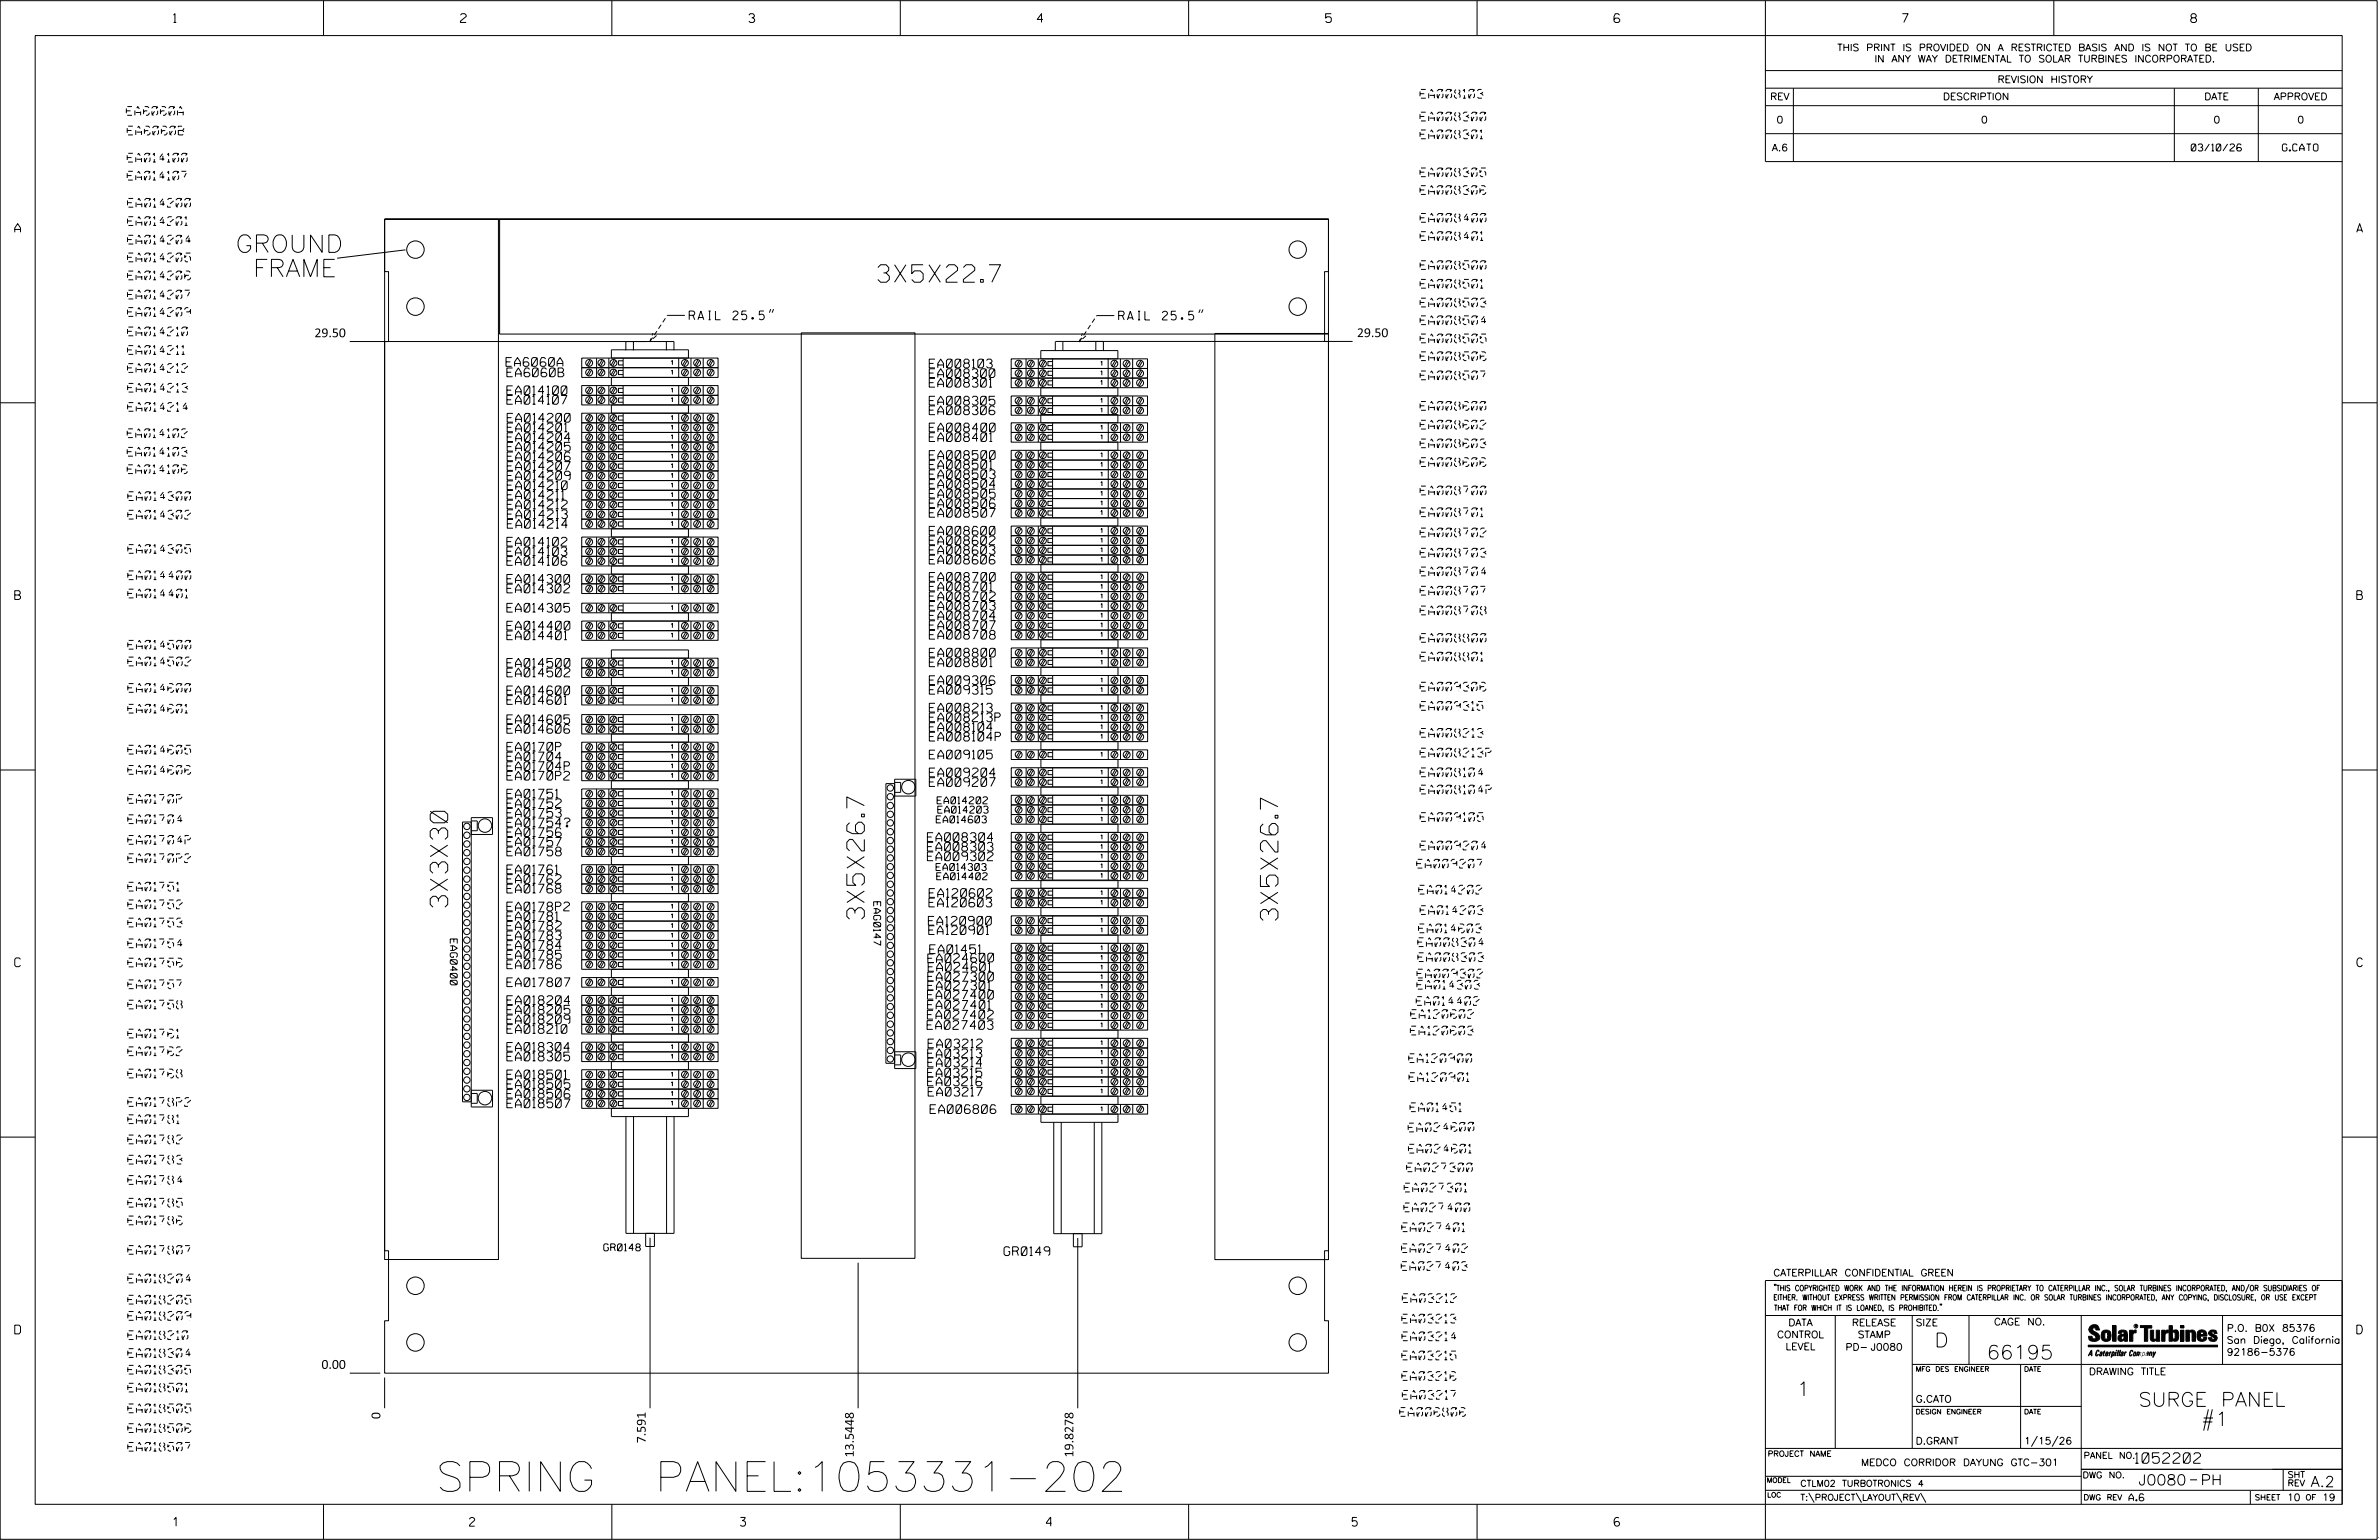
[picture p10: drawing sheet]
<svg xmlns="http://www.w3.org/2000/svg" width="864mm" height="559mm" viewBox="0 0 864 559" stroke-linecap="round" stroke-linejoin="round" font-family="sans-serif">
<defs><g id="words">
<g font-size="10.8">
<text x="158.2" y="541.2">SPRING</text>
<text x="237.3" y="541.2">PANEL:1053331-202</text>
</g>
<g font-size="6.3">
<text x="85.5" y="91.6">GROUND</text>
<text x="88" y="100.5">FRAME</text>
<text x="318.7" y="102.4">3X5X22.7</text>
<text x="162.5" y="329.2" transform="rotate(-90 162.5 329.2)">3X3X30</text>
<text x="313.8" y="333.5" transform="rotate(-90 313.8 333.5)">3X5X26.7</text>
<text x="463.9" y="334" transform="rotate(-90 463.9 334)">3X5X26.7</text>
</g>
<g font-size="5.1">
<text x="702.3" y="488.8">D</text>
<text x="721.2" y="493.2">66195</text>
<text x="652.2" y="506.5">1</text>
<text x="776.3" y="510.3">SURGE PANEL</text>
</g>
<g font-size="3.8">
<text x="775.1" y="531">1052202</text>
<text x="776.3" y="538.9">J0080</text>
<text x="798.8" y="538.9">PH</text>
<text x="838.8" y="539.5">A.2</text>
</g>
<g font-size="3.2">
<text x="63" y="8.2">1</text>
<text x="167.2" y="8.2">2</text>
<text x="271.8" y="8.2">3</text>
<text x="376.5" y="8.2">4</text>
<text x="481.2" y="8.2">5</text>
<text x="690.6" y="8.2">7</text>
<text x="795.3" y="8.2">8</text>
<text x="515.5" y="35.6">EA008103</text>
<text x="45.8" y="41.8">EA6060A</text>
<text x="515.5" y="43.9">EA008300</text>
<text x="46.2" y="49">EA6060B</text>
<text x="515.5" y="50.3">EA008301</text>
<text x="46.2" y="58.8">EA014100</text>
<text x="46.2" y="65.3">EA014107</text>
<text x="515.5" y="64.1">EA008305</text>
<text x="515.5" y="70.5">EA008306</text>
<text x="46.3" y="75.2">EA014200</text>
<text x="46.3" y="81.8">EA014201</text>
<text x="515.5" y="80.6">EA008400</text>
<text x="5.4" y="84.3">A</text>
<text x="46.3" y="88.6">EA014204</text>
<text x="515.5" y="87.2">EA008401</text>
<text x="855.5" y="84.3">A</text>
<text x="46.3" y="95">EA014205</text>
<text x="46.3" y="101.5">EA014206</text>
<text x="515.5" y="97.8">EA008500</text>
<text x="515.5" y="104.6">EA008501</text>
<text x="46.3" y="108.5">EA014207</text>
<text x="515.5" y="111.4">EA008503</text>
<text x="46.3" y="114.8">EA014209</text>
<text x="250.2" y="116">RAIL 25.5&quot;</text>
<text x="406.1" y="116.1">RAIL 25.5&quot;</text>
<text x="515.5" y="117.8">EA008504</text>
<text x="46.3" y="121.9">EA014210</text>
<text x="114.2" y="122.4">29.50</text>
<text x="492.6" y="122.3">29.50</text>
<text x="515.5" y="124.4">EA008505</text>
<text x="46.3" y="128.6">EA014211</text>
<text x="515.5" y="130.8">EA008506</text>
<text x="46.3" y="135.1">EA014212</text>
<text x="183.7" y="132.9">EA6060A</text>
<text x="184" y="136.7">EA6060B</text>
<text x="337.3" y="137">EA008300</text>
<text x="337.3" y="133.5">EA008103</text>
<text x="515.5" y="137.8">EA008507</text>
<text x="46.3" y="142.3">EA014213</text>
<text x="184" y="143.2">EA014100</text>
<text x="337.3" y="140.5">EA008301</text>
<text x="46.3" y="149.2">EA014214</text>
<text x="184" y="146.7">EA014107</text>
<text x="337.3" y="147">EA008305</text>
<text x="515.5" y="148.9">EA008600</text>
<text x="184.1" y="153.2">EA014200</text>
<text x="337.3" y="150.5">EA008306</text>
<text x="515.5" y="155.7">EA008602</text>
<text x="46.2" y="158.8">EA014102</text>
<text x="184.1" y="156.7">EA014201</text>
<text x="184.1" y="160.2">EA014204</text>
<text x="337.3" y="156.7">EA008400</text>
<text x="337.3" y="160.2">EA008401</text>
<text x="46.2" y="165.5">EA014103</text>
<text x="184.1" y="167.2">EA014206</text>
<text x="184.1" y="163.7">EA014205</text>
<text x="337.3" y="166.7">EA008500</text>
<text x="515.5" y="162.5">EA008603</text>
<text x="46.2" y="171.8">EA014106</text>
<text x="184.1" y="170.7">EA014207</text>
<text x="337.3" y="170.2">EA008501</text>
<text x="337.3" y="173.7">EA008503</text>
<text x="515.5" y="169.3">EA008606</text>
<text x="184.1" y="174.2">EA014209</text>
<text x="184.1" y="177.7">EA014210</text>
<text x="337.3" y="177.2">EA008504</text>
<text x="515.5" y="179.6">EA008700</text>
<text x="46.4" y="181.6">EA014300</text>
<text x="184.1" y="184.7">EA014212</text>
<text x="184.1" y="181.2">EA014211</text>
<text x="337.3" y="180.7">EA008505</text>
<text x="337.3" y="184.2">EA008506</text>
<text x="46.4" y="188.3">EA014302</text>
<text x="184.2" y="188.2">EA014213</text>
<text x="184.2" y="191.7">EA014214</text>
<text x="337.3" y="187.7">EA008507</text>
<text x="515.5" y="187.5">EA008701</text>
<text x="337.3" y="197.7">EA008602</text>
<text x="337.3" y="194.2">EA008600</text>
<text x="515.5" y="194.8">EA008702</text>
<text x="46.4" y="200.8">EA014305</text>
<text x="184" y="201.6">EA014103</text>
<text x="184" y="198.1">EA014102</text>
<text x="337.3" y="201.2">EA008603</text>
<text x="515.5" y="202.2">EA008703</text>
<text x="184" y="205.1">EA014106</text>
<text x="337.3" y="204.7">EA008606</text>
<text x="515.5" y="209">EA008704</text>
<text x="46.4" y="210.3">EA014400</text>
<text x="184" y="215.1">EA014302</text>
<text x="184" y="211.6">EA014300</text>
<text x="337.3" y="210.9">EA008700</text>
<text x="337.3" y="214.4">EA008701</text>
<text x="515.5" y="215.9">EA008707</text>
<text x="5.4" y="217.5">B</text>
<text x="46.4" y="216.9">EA014401</text>
<text x="337.3" y="217.9">EA008702</text>
<text x="337.3" y="221.4">EA008703</text>
<text x="855.6" y="217.5">B</text>
<text x="184" y="222.1">EA014305</text>
<text x="337.3" y="224.9">EA008704</text>
<text x="515.5" y="223.1">EA008708</text>
<text x="184" y="228.6">EA014400</text>
<text x="184" y="232.1">EA014401</text>
<text x="337.3" y="228.4">EA008707</text>
<text x="337.3" y="231.9">EA008708</text>
<text x="515.5" y="233.1">EA008800</text>
<text x="46.4" y="235.5">EA014500</text>
<text x="337.3" y="238.4">EA008800</text>
<text x="515.5" y="239.9">EA008801</text>
<text x="46.4" y="241.6">EA014502</text>
<text x="184" y="242.1">EA014500</text>
<text x="184" y="245.6">EA014502</text>
<text x="337.3" y="241.9">EA008801</text>
<text x="46.4" y="251.2">EA014600</text>
<text x="337.3" y="248.4">EA009306</text>
<text x="337.3" y="251.9">EA009315</text>
<text x="515.5" y="250.7">EA009306</text>
<text x="184" y="255.6">EA014601</text>
<text x="184" y="252.1">EA014600</text>
<text x="515.5" y="257.7">EA009315</text>
<text x="46.4" y="258.7">EA014601</text>
<text x="184" y="262.6">EA014605</text>
<text x="337.3" y="258.4">EA008213</text>
<text x="337.3" y="261.9">EA008213P</text>
<text x="184" y="266.1">EA014606</text>
<text x="337.3" y="265.4">EA008104</text>
<text x="337.3" y="268.9">EA008104P</text>
<text x="515.5" y="267.5">EA008213</text>
<text x="46.4" y="273.6">EA014605</text>
<text x="184" y="272.6">EA0170P</text>
<text x="337.3" y="275.4">EA009105</text>
<text x="515.5" y="274.7">EA008213P</text>
<text x="46.4" y="281">EA014606</text>
<text x="184" y="276.1">EA01704</text>
<text x="184" y="279.6">EA01704P</text>
<text x="337.3" y="281.9">EA009204</text>
<text x="515.5" y="281.8">EA008104</text>
<text x="184" y="283.1">EA0170P2</text>
<text x="337.3" y="285.4">EA009207</text>
<text x="46.4" y="291.5">EA0170P</text>
<text x="184" y="293">EA01752</text>
<text x="184" y="289.6">EA01751</text>
<text x="515.5" y="288.1">EA008104P</text>
<text x="46.4" y="298.8">EA01704</text>
<text x="184" y="296.5">EA01753</text>
<text x="515.5" y="298.1">EA009105</text>
<text x="184" y="300">EA01754?</text>
<text x="184" y="303.5">EA01756</text>
<text x="336.7" y="305.3">EA008304</text>
<text x="46.4" y="306.4">EA01704P</text>
<text x="184" y="307">EA01757</text>
<text x="184" y="310.5">EA01758</text>
<text x="336.7" y="308.8">EA008303</text>
<text x="515.5" y="308.4">EA009204</text>
<text x="46.4" y="313">EA0170P2</text>
<text x="184" y="317">EA01761</text>
<text x="336.7" y="312.3">EA009302</text>
<text x="514.3" y="315">EA009207</text>
<text x="46.4" y="323.3">EA01751</text>
<text x="184" y="320.5">EA01762</text>
<text x="46.4" y="329.7">EA01752</text>
<text x="184" y="324">EA01768</text>
<text x="337.2" y="329.1">EA120603</text>
<text x="337.3" y="325.6">EA120602</text>
<text x="515" y="324.4">EA014202</text>
<text x="184" y="330.5">EA0178P2</text>
<text x="184" y="334">EA01781</text>
<text x="337" y="335.7">EA120900</text>
<text x="515.5" y="331.8">EA014203</text>
<text x="46.4" y="336.3">EA01753</text>
<text x="184" y="337.5">EA01782</text>
<text x="184" y="341">EA01783</text>
<text x="337.1" y="339.1">EA120901</text>
<text x="515" y="338.4">EA014603</text>
<text x="46.4" y="343.9">EA01754</text>
<text x="184" y="348">EA01785</text>
<text x="184" y="344.5">EA01784</text>
<text x="337.5" y="346">EA01451</text>
<text x="514.7" y="343.5">EA008304</text>
<text x="5.4" y="350.8">C</text>
<text x="46.4" y="350.9">EA01756</text>
<text x="184" y="351.5">EA01786</text>
<text x="336.8" y="349.3" transform="rotate(-1 336.8 349.3)">E A 0</text>
<text x="336.9" y="352.4">EA024601</text>
<text x="346.2" y="349.2" transform="rotate(-1 346.2 349.2)">2</text>
<text x="352.4" y="349.1" transform="rotate(-1 352.4 349.1)">6</text>
<text x="358.6" y="349.1" transform="rotate(-1 358.6 349.1)">0</text>
<text x="514.7" y="348.9">EA008303</text>
<text x="855.6" y="350.8">C</text>
<text x="46.4" y="358.7">EA01757</text>
<text x="184" y="358">EA017807</text>
<text x="336.8" y="355.9">EA027300</text>
<text x="336.8" y="359.2">EA027301</text>
<text x="514.4" y="358.9">EA014303</text>
<text x="514.4" y="354.8">EA009302</text>
<text x="184" y="364.5">EA018204</text>
<text x="336.7" y="362.6">EA027400</text>
<text x="514.1" y="364.8">EA014402</text>
<text x="46.4" y="366.1">EA01758</text>
<text x="184" y="371.5">EA018209</text>
<text x="184" y="368">EA018205</text>
<text x="336.6" y="369.8">EA027402</text>
<text x="336.7" y="366.2">EA027401</text>
<text x="512.1" y="369.5">EA120602</text>
<text x="46.4" y="376.6">EA01761</text>
<text x="184" y="375">EA018210</text>
<text x="336.6" y="373.5">EA027403</text>
<text x="512" y="375.5">EA120603</text>
<text x="46.4" y="383">EA01762</text>
<text x="184" y="381.5">EA018304</text>
<text x="336.8" y="383.8">EA03213</text>
<text x="336.9" y="380.2">EA03212</text>
<text x="184" y="385">EA018305</text>
<text x="336.8" y="387.1">EA03214</text>
<text x="511.4" y="385.6">EA120900</text>
<text x="46.4" y="391.1">EA01768</text>
<text x="184" y="391.4">EA018501</text>
<text x="184" y="394.9">EA018505</text>
<text x="336.7" y="390.8">EA03215</text>
<text x="336.7" y="394">EA03216</text>
<text x="511.5" y="392.4">EA120901</text>
<text x="46.4" y="401.5">EA0178P2</text>
<text x="184" y="398.4">EA018506</text>
<text x="184" y="401.9">EA018507</text>
<text x="336.9" y="397.7">EA03217</text>
<text x="46.4" y="407.7">EA01781</text>
<text x="337.7" y="404">EA006806</text>
<text x="511.9" y="403.4">EA01451</text>
<text x="511.2" y="410.7" transform="rotate(-1 511.2 410.7)">E A 0</text>
<text x="520.6" y="410.6" transform="rotate(-1 520.6 410.6)">2</text>
<text x="526.8" y="410.5" transform="rotate(-1 526.8 410.5)">6</text>
<text x="529.9" y="410.5" transform="rotate(-1 529.9 410.5)">0</text>
<text x="46.4" y="415.1">EA01782</text>
<text x="511.3" y="418.4">EA024601</text>
<text x="46.4" y="422.4">EA01783</text>
<text x="510.6" y="425.2">EA027300</text>
<text x="46.4" y="429.7">EA01784</text>
<text x="509.7" y="432.5">EA027301</text>
<text x="46.4" y="438">EA01785</text>
<text x="509.6" y="439.7">EA027400</text>
<text x="46.4" y="444.4">EA01786</text>
<text x="508.8" y="446.9">EA027401</text>
<text x="46.4" y="455.1">EA017807</text>
<text x="364.5" y="455.6">GR0149</text>
<text x="508.8" y="454.5">EA027402</text>
<text x="508.7" y="461">EA027403</text>
<text x="46.4" y="465.5">EA018204</text>
<text x="46.4" y="473.2">EA018205</text>
<text x="509" y="472.6">EA03212</text>
<text x="46.4" y="479.1">EA018209</text>
<text x="5.4" y="484">D</text>
<text x="508.9" y="480">EA03213</text>
<text x="855.6" y="484">D</text>
<text x="46.4" y="486">EA018210</text>
<text x="508.9" y="486.5">EA03214</text>
<text x="46.4" y="492.5">EA018304</text>
<text x="116.7" y="496.7">0.00</text>
<text x="508.9" y="493.4">EA03215</text>
<text x="46.4" y="498.6">EA018305</text>
<text x="508.9" y="500.9">EA03216</text>
<text x="46.4" y="505.1">EA018501</text>
<text x="509" y="507.7">EA03217</text>
<text x="46.4" y="512.6">EA018505</text>
<text x="138.1" y="514.9" transform="rotate(-90 138.1 514.9)">0</text>
<text x="508.1" y="513.9">EA006806</text>
<text x="46.4" y="519.8">EA018506</text>
<text x="46.4" y="526.6">EA018507</text>
<text x="234.4" y="523.7" transform="rotate(-90 234.4 523.7)">7.591</text>
<text x="309.9" y="528.8" transform="rotate(-90 309.9 528.8)">13.5448</text>
<text x="389.7" y="528.8" transform="rotate(-90 389.7 528.8)">19.8278</text>
<text x="62.8" y="553.8">1</text>
<text x="170.4" y="553.8">2</text>
<text x="268.8" y="553.8">3</text>
<text x="379.8" y="553.8">4</text>
<text x="490.8" y="553.8">5</text>
<text x="585.9" y="553.8">6</text>
</g>
<g font-size="2.5">
<text x="666.9" y="18.5">THIS PRINT IS PROVIDED ON A RESTRICTED BASIS AND IS NOT TO BE USED</text>
<text x="680.5" y="22.6">IN ANY WAY DETRIMENTAL TO SOLAR TURBINES INCORPORATED.</text>
<text x="725.1" y="30">REVISION HISTORY</text>
<text x="642.6" y="36.3">REV</text>
<text x="705.3" y="36.3">DESCRIPTION</text>
<text x="800.2" y="36.3">DATE</text>
<text x="825.4" y="36.3">APPROVED</text>
<text x="644.9" y="44.7">0</text>
<text x="719.1" y="44.7">0</text>
<text x="803.5" y="44.7">0</text>
<text x="834" y="44.7">0</text>
<text x="643.2" y="54.8">A.6</text>
<text x="795.4" y="54.8">03/10/26</text>
<text x="828.5" y="54.8">G.CATO</text>
<text x="340.2" y="291.7">EA014202</text>
<text x="339.9" y="298.6">EA014603</text>
<text x="340.4" y="295.1">EA014203</text>
<text x="339.8" y="315.9">EA014303</text>
<text x="340.1" y="319.2">EA014402</text>
<text x="317.2" y="327.2" transform="rotate(90 317.2 327.2)">EAG0147</text>
<text x="163.5" y="340.7" transform="rotate(90 163.5 340.7)">EAG0400</text>
<text x="219.2" y="453.9">GR0148</text>
<text x="643.8" y="463">CATERPILLAR CONFIDENTIAL GREEN</text>
<text x="645.1" y="485.5">CONTROL</text>
<text x="649.2" y="481.1">DATA</text>
<text x="672.3" y="481.1">RELEASE</text>
<text x="674.4" y="485.5">STAMP</text>
<text x="695.4" y="481.1">SIZE</text>
<text x="723.8" y="480.8">CAGE NO.</text>
<text x="808.4" y="483.1">P.O. B0X 85376</text>
<text x="648.2" y="489.8">LEVEL</text>
<text x="669.9" y="490">PD- J0080</text>
<text x="808.4" y="487.5">San Diego, California</text>
<text x="808.4" y="491.8">92186-5376</text>
<text x="758.3" y="498.9">DRAWING TITLE</text>
<text x="695.4" y="508.9">G.CATO</text>
<text x="695.4" y="524.1">D.GRANT</text>
<text x="734.8" y="524.1">1/15/26</text>
<text x="675.6" y="531.9">MEDCO CORRIDOR DAYUNG GTC-301</text>
<text x="772.8" y="544.6">A.6</text>
<text x="830.2" y="544.6">10</text>
<text x="843" y="544.6">19</text>
</g>
<g font-size="2.3">
<text x="756.4" y="529.2">PANEL NO.</text>
<text x="653.5" y="539.4">CTLM02 TURBOTRONICS 4</text>
<text x="756" y="536.3">DWG NO.</text>
<text x="830.4" y="539.3">REV</text>
<text x="830.4" y="536.2">SHT</text>
<text x="653.5" y="544.5">T:\PROJECT\LAYOUT\REV\</text>
</g>
<g font-size="2">
<text x="643.8" y="468.4">&quot;THIS COPYRIGHTED WORK AND THE INFORMATION HEREIN IS PROPRIETARY TO CATERPILLAR INC., SOLAR TURBINES INCORPORATED, AND/OR SUBSIDIARIES OF</text>
<text x="643.8" y="471.8">EITHER. WITHOUT EXPRESS WRITTEN PERMISSION FROM CATERPILLAR INC. OR SOLAR TURBINES INCORPORATED, ANY COPYING, DISCLOSURE, OR USE EXCEPT</text>
<text x="644" y="475.6">THAT FOR WHICH IT IS LOANED, IS PROHIBITED.&quot;</text>
<text x="641.7" y="528.5">PROJECT NAME</text>
<text x="756.3" y="544.3">DWG REV</text>
<text x="818.5" y="544.3">SHEET</text>
<text x="836.9" y="544.3">OF</text>
</g>
<g font-size="1.8">
<text x="695.4" y="497.6">MFG DES ENGINEER</text>
<text x="734.8" y="497.6">DATE</text>
<text x="695.4" y="513.1">DESIGN ENGINEER</text>
<text x="734.8" y="513.1">DATE</text>
<text x="641.3" y="538">MODEL</text>
<text x="641.5" y="543.3">LOC</text>
</g>
<g font-size="1.6">
<text x="243.6" y="132.4">1</text>
<text x="243.6" y="135.9">1</text>
<text x="399.5" y="136.1">1</text>
<text x="399.5" y="132.6">1</text>
<text x="243.6" y="142.4">1</text>
<text x="399.5" y="139.6">1</text>
<text x="243.6" y="145.9">1</text>
<text x="399.5" y="146.1">1</text>
<text x="399.5" y="149.6">1</text>
<text x="243.6" y="155.9">1</text>
<text x="243.6" y="152.4">1</text>
<text x="399.5" y="155.9">1</text>
<text x="243.6" y="159.4">1</text>
<text x="399.5" y="159.4">1</text>
<text x="243.6" y="166.3">1</text>
<text x="243.6" y="162.8">1</text>
<text x="399.5" y="165.9">1</text>
<text x="243.6" y="169.8">1</text>
<text x="243.6" y="173.3">1</text>
<text x="399.5" y="169.4">1</text>
<text x="399.5" y="172.9">1</text>
<text x="243.6" y="176.8">1</text>
<text x="399.5" y="176.4">1</text>
<text x="399.5" y="179.9">1</text>
<text x="243.6" y="183.8">1</text>
<text x="243.6" y="180.3">1</text>
<text x="399.5" y="183.3">1</text>
<text x="243.6" y="187.3">1</text>
<text x="243.6" y="190.8">1</text>
<text x="399.5" y="186.8">1</text>
<text x="243.6" y="197.3">1</text>
<text x="399.5" y="193.3">1</text>
<text x="399.5" y="196.8">1</text>
<text x="243.6" y="200.8">1</text>
<text x="399.5" y="203.8">1</text>
<text x="399.5" y="200.3">1</text>
<text x="243.6" y="204.3">1</text>
<text x="243.6" y="214.3">1</text>
<text x="243.6" y="210.8">1</text>
<text x="399.5" y="210.1">1</text>
<text x="399.5" y="213.6">1</text>
<text x="243.6" y="221.3">1</text>
<text x="399.5" y="217.1">1</text>
<text x="399.5" y="220.6">1</text>
<text x="243.6" y="227.8">1</text>
<text x="399.5" y="224.1">1</text>
<text x="399.5" y="227.6">1</text>
<text x="243.6" y="231.3">1</text>
<text x="399.5" y="231.1">1</text>
<text x="399.5" y="237.6">1</text>
<text x="243.6" y="241.3">1</text>
<text x="243.6" y="244.8">1</text>
<text x="399.5" y="241.1">1</text>
<text x="243.6" y="251.3">1</text>
<text x="399.5" y="247.6">1</text>
<text x="399.5" y="251.1">1</text>
<text x="243.6" y="254.8">1</text>
<text x="399.5" y="257.6">1</text>
<text x="243.6" y="261.8">1</text>
<text x="399.5" y="261.1">1</text>
<text x="243.6" y="265.2">1</text>
<text x="399.5" y="264.5">1</text>
<text x="399.5" y="268">1</text>
<text x="243.6" y="275.2">1</text>
<text x="243.6" y="271.7">1</text>
<text x="399.5" y="274.5">1</text>
<text x="243.6" y="278.7">1</text>
<text x="399.5" y="281">1</text>
<text x="243.6" y="282.2">1</text>
<text x="399.5" y="284.5">1</text>
<text x="243.6" y="292.2">1</text>
<text x="243.6" y="288.7">1</text>
<text x="399.5" y="291">1</text>
<text x="243.6" y="299.2">1</text>
<text x="243.6" y="295.7">1</text>
<text x="399.5" y="294.5">1</text>
<text x="399.5" y="298">1</text>
<text x="243.6" y="302.7">1</text>
<text x="399.5" y="304.5">1</text>
<text x="243.6" y="306.2">1</text>
<text x="243.6" y="309.7">1</text>
<text x="399.5" y="311.5">1</text>
<text x="399.5" y="308">1</text>
<text x="243.6" y="316.2">1</text>
<text x="399.5" y="315">1</text>
<text x="243.6" y="323.2">1</text>
<text x="243.6" y="319.7">1</text>
<text x="399.5" y="318.5">1</text>
<text x="243.6" y="329.7">1</text>
<text x="399.5" y="324.8">1</text>
<text x="399.5" y="328.3">1</text>
<text x="243.6" y="333.2">1</text>
<text x="399.5" y="334.8">1</text>
<text x="243.6" y="336.7">1</text>
<text x="243.6" y="340.2">1</text>
<text x="399.5" y="338.3">1</text>
<text x="243.6" y="347.2">1</text>
<text x="243.6" y="343.7">1</text>
<text x="399.5" y="344.7">1</text>
<text x="243.6" y="350.7">1</text>
<text x="399.5" y="351.7">1</text>
<text x="399.5" y="348.2">1</text>
<text x="243.6" y="357.2">1</text>
<text x="399.5" y="355.2">1</text>
<text x="399.5" y="358.7">1</text>
<text x="243.6" y="363.6">1</text>
<text x="399.5" y="362.2">1</text>
<text x="399.5" y="365.7">1</text>
<text x="243.6" y="370.6">1</text>
<text x="243.6" y="367.1">1</text>
<text x="399.5" y="369.2">1</text>
<text x="243.6" y="374.1">1</text>
<text x="399.5" y="372.7">1</text>
<text x="243.6" y="380.6">1</text>
<text x="399.5" y="382.7">1</text>
<text x="399.5" y="379.2">1</text>
<text x="243.6" y="384.1">1</text>
<text x="399.5" y="389.7">1</text>
<text x="399.5" y="386.2">1</text>
<text x="243.6" y="394.1">1</text>
<text x="243.6" y="390.6">1</text>
<text x="399.5" y="393.2">1</text>
<text x="243.6" y="397.6">1</text>
<text x="243.6" y="401.1">1</text>
<text x="399.5" y="396.7">1</text>
<text x="399.5" y="403.2">1</text>
</g>
<text font-size=".9" x="775.1" y="481.7">R</text>
</g></defs>
<g fill="none" stroke="#000" stroke-width=".36">
<path d="M.1 .2h862.8v558.4h-862.8zM12.8 12.9h837.4v533h-837.4zM117.4 .2v12.7M222.1 .2v12.7M326.8 .2v12.7M431.5 .2v12.7M536.2 .2v12.7M587.9 5.5l-.5-.5h-1l-.5 1v1.7l.5 .4h1l.6-.4v-.6l-.6-.5h-1l-.5 .5M640.9 .2v58.4h209.3M745.6 .2v12.7M640.9 25.6h209.3M640.9 32h209.3"/>
<path d="M640.9 38.3h209.3M651 32v26.6M789.3 32v26.6M819.8 32v26.6M640.9 48.5h209.3M139.6 79.6h342.6v19h-1.4v25.3h1.4v329.9h-1.4v25.4h1.4v19.1h-342.6v-19.1h1.4v-25.4h-1.4v-329.9h1.4v-25.3h-1.4zM139.6 79.6h342.6zM139.6 79.6h41.3v377.4h-41.3zM181.4 79.6h300.8v41.6h-300.8zM147.2 90.7l-24.8 3M242.3 114.4h6.3M279.8 112.2l-.5 1.3"/>
<path d="M280.8 112.2l-.5 1.3M398.1 114.5h6.4M435.7 112.3l-.5 1.2M436.7 112.3l-.5 1.2M127 123.9h117.7v3.2M211.2 129.9h49.5v3.5h-49.5zM211.2 133.4h49.5v3.5h-49.5zM211.2 139.9h49.5v3.5h-49.5zM214.2 130.5l-1.2 2.1M214.2 134l-1.2 2.1M214.7 130.8l-1.2 2.1M214.7 134.3l-1.2 2.1"/>
<path d="M216.6 129.9v7M216.6 139.9v7M218.7 130.5l-1.3 2.1M218.7 134l-1.3 2.1M219.2 130.8l-1.2 2.1M219.2 134.3l-1.2 2.1M221 129.9v7M221 139.9v7M221.9 126.9h28v3h-28zM221.9 136.9h28v3h-28zM223 130.5l-1.2 2.1M223 134l-1.2 2.1"/>
<path d="M223.6 130.8l-1.2 2.1M223.6 134.3l-1.2 2.1M226.2 130.9h-1.7v1.5h1.7M226.2 134.4h-1.7v1.5h1.7M226.2 129.9v7M226.2 139.9v7M227.2 123.9v3.2M229.9 123.9v3.2M241.9 123.9v3.2M246.4 129.9v7M246.4 139.9v7M249 130.5l-1.2 2.1"/>
<path d="M249 134l-1.2 2.1M249.5 130.8l-1.2 2.1M249.5 134.3l-1.2 2.1M250.8 129.9v7M250.8 139.9v7M253.4 130.5l-1.2 2.1M253.4 134l-1.2 2.1M254 130.8l-1.3 2.1M254 134.3l-1.3 2.1M255.3 129.9v7M255.3 139.9v7M258.3 130.5l-1.2 2.1"/>
<path d="M258.3 134l-1.2 2.1M258.8 130.8l-1.2 2.1M258.8 134.3l-1.2 2.1M290.9 120.8h41.2v335.8h-41.2zM367.1 133.7h49.5v3.5h-49.5zM367.1 137.2h49.5v3.5h-49.5zM367.1 130.2h49.5v3.5h-49.5zM370.1 134.2l-1.2 2.1M370.1 137.7l-1.2 2.1M370.1 130.7l-1.2 2.2M370.6 134.5l-1.2 2.2M370.6 138l-1.2 2.2"/>
<path d="M370.6 131.1l-1.2 2.1M372.5 130.2v10.5M374.5 134.2l-1.2 2.1M374.5 137.7l-1.2 2.1M374.5 130.7l-1.2 2.2M375.1 134.5l-1.2 2.2M375.1 138l-1.2 2.2M375.1 131.1l-1.2 2.1M376.9 130.2v10.5M377.8 127.2h28v3h-28zM378.9 134.2l-1.2 2.1M378.9 137.7l-1.2 2.1"/>
<path d="M378.9 130.7l-1.2 2.2M379.4 134.5l-1.2 2.2M379.4 138l-1.2 2.2M379.4 131.1l-1.2 2.1M382.1 134.7h-1.7v1.5h1.7M382.1 138.2h-1.7v1.5h1.7M382.1 131.2h-1.7v1.5h1.7M382.1 130.2v10.5M383.1 123.9h107.9M383.1 124v3.2M385.8 124v3.2M397.8 124v3.2"/>
<path d="M400.5 124v3.2M402.3 130.2v10.5M404.8 134.2l-1.2 2.1M404.8 137.7l-1.2 2.1M404.8 130.7l-1.2 2.2M405.4 134.5l-1.2 2.2M405.4 138l-1.2 2.2M405.4 131.1l-1.2 2.1M406.7 130.2v10.5M409.3 134.2l-1.2 2.1M409.3 137.7l-1.2 2.1M409.3 130.7l-1.2 2.2"/>
<path d="M409.9 134.5l-1.3 2.2M409.9 138l-1.3 2.2M409.9 131.1l-1.3 2.1M411.2 130.2v10.5M414.2 134.2l-1.2 2.1M414.2 137.7l-1.2 2.1M414.2 130.7l-1.2 2.2M414.7 134.5l-1.2 2.2M414.7 138l-1.2 2.2M414.7 131.1l-1.2 2.1M441 121h41.2v336.1h-41.2zM.1 146.2h12.7"/>
<path d="M211.2 153.4h49.5v3.5h-49.5zM211.2 149.9h49.5v3.5h-49.5zM211.2 156.9h49.5v3.5h-49.5zM211.2 143.4h49.5v3.5h-49.5zM214.2 154l-1.2 2.1M214.2 150.5l-1.2 2.1M214.2 157.4l-1.2 2.2M214.2 140.5l-1.2 2.1M214.2 144l-1.2 2.1M214.7 154.3l-1.2 2.1M214.7 150.8l-1.2 2.1M214.7 157.8l-1.2 2.1"/>
<path d="M214.7 140.8l-1.2 2.1M214.7 144.3l-1.2 2.1M216.6 149.9v42M218.7 154l-1.3 2.1M218.7 150.5l-1.3 2.1M218.7 157.4l-1.3 2.2M218.7 140.5l-1.3 2.1M218.7 144l-1.3 2.1M219.2 154.3l-1.2 2.1M219.2 150.8l-1.2 2.1M219.2 157.8l-1.2 2.1M219.2 140.8l-1.2 2.1"/>
<path d="M219.2 144.3l-1.2 2.1M221 149.9v42M221.9 146.9h28v3h-28zM223 154l-1.2 2.1M223 150.5l-1.2 2.1M223 157.4l-1.2 2.2M223 140.5l-1.2 2.1M223 144l-1.2 2.1M223.6 154.3l-1.2 2.1M223.6 150.8l-1.2 2.1M223.6 157.8l-1.2 2.1M223.6 140.8l-1.2 2.1"/>
<path d="M223.6 144.3l-1.2 2.1M226.2 154.4h-1.7v1.5h1.7M226.2 150.9h-1.7v1.5h1.7M226.2 157.9h-1.7v1.5h1.7M226.2 140.9h-1.7v1.5h1.7M226.2 144.4h-1.7v1.5h1.7M226.2 149.9v42M246.4 149.9v42M249 154l-1.2 2.1M249 150.5l-1.2 2.1M249 157.4l-1.2 2.2M249 140.5l-1.2 2.1"/>
<path d="M249 144l-1.2 2.1M249.5 154.3l-1.2 2.1M249.5 150.8l-1.2 2.1M249.5 157.8l-1.2 2.1M249.5 140.8l-1.2 2.1M249.5 144.3l-1.2 2.1M250.8 149.9v42M253.4 154l-1.2 2.1M253.4 150.5l-1.2 2.1M253.4 157.4l-1.2 2.2M253.4 140.5l-1.2 2.1M253.4 144l-1.2 2.1"/>
<path d="M254 154.3l-1.3 2.1M254 150.8l-1.3 2.1M254 157.8l-1.3 2.1M254 140.8l-1.3 2.1M254 144.3l-1.3 2.1M255.3 149.9v42M258.3 154l-1.2 2.1M258.3 150.5l-1.2 2.1M258.3 157.4l-1.2 2.2M258.3 140.5l-1.2 2.1M258.3 144l-1.2 2.1M258.8 154.3l-1.2 2.1"/>
<path d="M258.8 150.8l-1.2 2.1M258.8 157.8l-1.2 2.1M258.8 140.8l-1.2 2.1M258.8 144.3l-1.2 2.1M367.1 153.4h49.5v3.5h-49.5zM367.1 156.9h49.5v3.5h-49.5zM367.1 143.7h49.5v3.5h-49.5zM367.1 147.2h49.5v3.5h-49.5zM370.1 154l-1.2 2.1M370.1 157.5l-1.2 2.1M370.1 144.2l-1.2 2.1M370.1 147.7l-1.2 2.1"/>
<path d="M370.6 144.5l-1.2 2.1M370.6 148l-1.2 2.1M370.7 154.3l-1.3 2.1M370.7 157.8l-1.3 2.1M372.5 143.7v7M372.5 153.4v7M374.5 154l-1.2 2.1M374.5 147.7l-1.2 2.1M374.5 157.5l-1.2 2.1M374.5 144.2l-1.2 2.1M375.1 144.5l-1.2 2.1M375.1 148l-1.2 2.1"/>
<path d="M375.1 154.3l-1.2 2.1M375.1 157.8l-1.2 2.1M376.9 143.7v7M376.9 153.4v7M377.8 140.7h28v3h-28zM377.8 150.4h28v3h-28zM378.9 154l-1.2 2.1M378.9 147.7l-1.2 2.1M378.9 157.5l-1.2 2.1M378.9 144.2l-1.2 2.1M379.4 144.5l-1.2 2.1M379.4 148l-1.2 2.1"/>
<path d="M379.5 154.3l-1.3 2.1M379.5 157.8l-1.3 2.1M382.1 154.4h-1.7v1.5h1.7M382.1 157.9h-1.7v1.5h1.7M382.1 144.7h-1.7v1.5h1.7M382.1 148.2h-1.7v1.5h1.7M382.1 143.7v7M382.1 153.4v7M402.3 143.7v7M402.3 153.4v7M404.8 144.2l-1.2 2.1M404.8 147.7l-1.2 2.1"/>
<path d="M404.9 154l-1.3 2.1M404.9 157.5l-1.3 2.1M405.4 154.3l-1.2 2.1M405.4 157.8l-1.2 2.1M405.4 144.5l-1.2 2.1M405.4 148l-1.2 2.1M406.7 143.7v7M406.8 153.4v7M409.3 144.2l-1.2 2.1M409.3 147.7l-1.2 2.1M409.3 154l-1.2 2.1M409.3 157.5l-1.2 2.1"/>
<path d="M409.9 154.3l-1.2 2.1M409.9 157.8l-1.2 2.1M409.9 144.5l-1.3 2.1M409.9 148l-1.3 2.1M411.2 143.7v7M411.2 153.4v7M414.2 154l-1.2 2.1M414.2 157.5l-1.2 2.1M414.2 144.2l-1.2 2.1M414.2 147.7l-1.2 2.1M414.7 144.5l-1.2 2.1M414.7 148l-1.2 2.1"/>
<path d="M414.8 154.3l-1.3 2.1M414.8 157.8l-1.3 2.1M850.2 146.2h12.7M211.2 167.4h49.5v3.5h-49.5zM211.2 170.9h49.5v3.5h-49.5zM211.2 163.9h49.5v3.5h-49.5zM211.2 160.4h49.5v3.5h-49.5zM211.2 174.4h49.5v3.5h-49.5zM211.2 177.9h49.5v3.5h-49.5zM214.2 167.9l-1.2 2.1M214.2 171.4l-1.2 2.1M214.2 164.4l-1.2 2.1"/>
<path d="M214.2 160.9l-1.2 2.2M214.2 174.9l-1.2 2.1M214.2 178.4l-1.2 2.2M214.7 168.2l-1.2 2.2M214.7 171.7l-1.2 2.1M214.7 164.7l-1.2 2.2M214.7 161.3l-1.2 2.1M214.7 175.3l-1.2 2M214.7 178.8l-1.2 2.1M218.7 167.9l-1.3 2.1M218.7 171.4l-1.3 2.1M218.7 164.4l-1.3 2.1"/>
<path d="M218.7 160.9l-1.3 2.2M218.7 174.9l-1.3 2.1M218.7 178.4l-1.3 2.2M219.2 168.2l-1.2 2.2M219.2 171.7l-1.2 2.1M219.2 164.7l-1.2 2.2M219.2 161.3l-1.2 2.1M219.2 175.3l-1.2 2M219.2 178.8l-1.2 2.1M223 167.9l-1.2 2.1M223 171.4l-1.2 2.1M223 164.4l-1.2 2.1"/>
<path d="M223 160.9l-1.2 2.2M223 174.9l-1.2 2.1M223 178.4l-1.2 2.2M223.6 168.2l-1.2 2.2M223.6 171.7l-1.2 2.1M223.6 164.7l-1.2 2.2M223.6 161.3l-1.2 2.1M223.6 175.3l-1.2 2M223.6 178.8l-1.2 2.1M226.2 168.4h-1.7v1.5h1.7M226.2 171.9h-1.7v1.5h1.7M226.2 164.9h-1.7v1.5h1.7"/>
<path d="M226.2 161.4h-1.7v1.5h1.7M226.2 175.4h-1.7v1.5h1.7M226.2 178.9h-1.7v1.5h1.7M249 167.9l-1.2 2.1M249 171.4l-1.2 2.1M249 164.4l-1.2 2.1M249 160.9l-1.2 2.2M249 174.9l-1.2 2.1M249 178.4l-1.2 2.2M249.5 168.2l-1.2 2.2M249.5 171.7l-1.2 2.1M249.5 164.7l-1.2 2.2"/>
<path d="M249.5 161.3l-1.2 2.1M249.5 175.3l-1.2 2M249.5 178.8l-1.2 2.1M253.4 167.9l-1.2 2.1M253.4 171.4l-1.2 2.1M253.4 164.4l-1.2 2.1M253.4 160.9l-1.2 2.2M253.4 174.9l-1.2 2.1M253.4 178.4l-1.2 2.2M254 168.2l-1.3 2.2M254 171.7l-1.3 2.1M254 164.7l-1.3 2.2"/>
<path d="M254 161.3l-1.3 2.1M254 175.3l-1.3 2M254 178.8l-1.3 2.1M258.3 167.9l-1.2 2.1M258.3 171.4l-1.2 2.1M258.3 164.4l-1.2 2.1M258.3 160.9l-1.2 2.2M258.3 174.9l-1.2 2.1M258.3 178.4l-1.2 2.2M258.8 168.2l-1.2 2.2M258.8 171.7l-1.2 2.1M258.8 164.7l-1.2 2.2"/>
<path d="M258.8 161.3l-1.2 2.1M258.8 175.3l-1.2 2M258.8 178.8l-1.2 2.1M367.1 166.9h49.5v3.5h-49.5zM367.1 173.9h49.5v3.5h-49.5zM367.1 177.4h49.5v3.5h-49.5zM367.1 163.4h49.5v3.5h-49.5zM367.1 170.4h49.5v3.5h-49.5zM370.1 167.5l-1.2 2.1M370.1 174.4l-1.2 2.2M370.1 177.9l-1.2 2.2M370.1 164l-1.2 2.1"/>
<path d="M370.1 171l-1.2 2.1M370.7 167.8l-1.3 2.1M370.7 174.8l-1.3 2.1M370.7 178.3l-1.3 2.1M370.7 164.3l-1.3 2.1M370.7 171.3l-1.3 2.1M372.5 163.4v24.5M374.5 167.5l-1.2 2.1M374.5 174.4l-1.2 2.2M374.5 177.9l-1.2 2.2M374.5 164l-1.2 2.1M374.5 171l-1.2 2.1"/>
<path d="M375.1 167.8l-1.2 2.1M375.1 174.8l-1.2 2.1M375.1 178.3l-1.2 2.1M375.1 164.3l-1.2 2.1M375.1 171.3l-1.2 2.1M376.9 163.4v24.5M377.8 160.4h28v3h-28zM378.9 167.5l-1.2 2.1M378.9 174.4l-1.2 2.2M378.9 177.9l-1.2 2.2M378.9 164l-1.2 2.1M378.9 171l-1.2 2.1"/>
<path d="M379.5 167.8l-1.3 2.1M379.5 174.8l-1.3 2.1M379.5 178.3l-1.3 2.1M379.5 164.3l-1.3 2.1M379.5 171.3l-1.3 2.1M382.1 167.9h-1.7v1.5h1.7M382.1 174.9h-1.7v1.5h1.7M382.1 178.4h-1.7v1.5h1.7M382.1 164.4h-1.7v1.5h1.7M382.1 171.4h-1.7v1.5h1.7M382.1 163.4v24.5M402.3 163.4v24.5"/>
<path d="M404.9 167.5l-1.3 2.1M404.9 174.4l-1.3 2.2M404.9 177.9l-1.3 2.2M404.9 164l-1.3 2.1M404.9 171l-1.3 2.1M405.4 167.8l-1.2 2.1M405.4 174.8l-1.2 2.1M405.4 178.3l-1.2 2.1M405.4 164.3l-1.2 2.1M405.4 171.3l-1.2 2.1M406.8 163.4v24.5M409.3 167.5l-1.2 2.1"/>
<path d="M409.3 174.4l-1.2 2.2M409.3 177.9l-1.2 2.2M409.3 164l-1.2 2.1M409.3 171l-1.2 2.1M409.9 174.8l-1.2 2.1M409.9 178.3l-1.2 2.1M409.9 167.8l-1.2 2.1M409.9 164.3l-1.2 2.1M409.9 171.3l-1.2 2.1M411.2 163.4v24.5M414.2 167.5l-1.2 2.1M414.2 174.4l-1.2 2.2"/>
<path d="M414.2 177.9l-1.2 2.2M414.2 164l-1.2 2.1M414.2 171l-1.2 2.1M414.8 164.3l-1.3 2.1M414.8 167.8l-1.3 2.1M414.8 174.8l-1.3 2.1M414.8 178.3l-1.3 2.1M414.8 171.3l-1.3 2.1M211.2 198.4h49.5v3.5h-49.5zM211.2 194.9h49.5v3.5h-49.5zM211.2 181.4h49.5v3.5h-49.5zM211.2 184.9h49.5v3.5h-49.5z"/>
<path d="M211.2 188.4h49.5v3.5h-49.5zM214.2 198.9l-1.2 2.1M214.2 195.4l-1.2 2.1M214.2 181.9l-1.2 2.1M214.2 185.4l-1.2 2.1M214.2 188.9l-1.2 2.1M214.7 199.2l-1.2 2.1M214.7 195.7l-1.2 2.1M214.7 182.2l-1.2 2.2M214.7 185.7l-1.2 2.2M214.7 189.2l-1.2 2.1M216.6 194.9v10.5"/>
<path d="M218.7 198.9l-1.3 2.1M218.7 195.4l-1.3 2.1M218.7 181.9l-1.3 2.1M218.7 185.4l-1.3 2.1M218.7 188.9l-1.3 2.1M219.2 199.2l-1.2 2.1M219.2 195.7l-1.2 2.1M219.2 182.2l-1.2 2.2M219.2 185.7l-1.2 2.2M219.2 189.2l-1.2 2.1M221 194.9v10.5M221.9 191.9h28v3h-28z"/>
<path d="M223 198.9l-1.2 2.1M223 195.4l-1.2 2.1M223 181.9l-1.2 2.1M223 185.4l-1.2 2.1M223 188.9l-1.2 2.1M223.6 199.2l-1.2 2.1M223.6 195.7l-1.2 2.1M223.6 182.2l-1.2 2.2M223.6 185.7l-1.2 2.2M223.6 189.2l-1.2 2.1M226.2 199.4h-1.7v1.5h1.7M226.2 195.9h-1.7v1.5h1.7"/>
<path d="M226.2 182.4h-1.7v1.5h1.7M226.2 185.9h-1.7v1.5h1.7M226.2 189.4h-1.7v1.5h1.7M226.2 194.9v10.5M246.4 194.9v10.5M249 198.9l-1.2 2.1M249 195.4l-1.2 2.1M249 181.9l-1.2 2.1M249 185.4l-1.2 2.1M249 188.9l-1.2 2.1M249.5 199.2l-1.2 2.1M249.5 195.7l-1.2 2.1"/>
<path d="M249.5 182.2l-1.2 2.2M249.5 185.7l-1.2 2.2M249.5 189.2l-1.2 2.1M250.8 194.9v10.5M253.4 198.9l-1.2 2.1M253.4 195.4l-1.2 2.1M253.4 181.9l-1.2 2.1M253.4 185.4l-1.2 2.1M253.4 188.9l-1.2 2.1M254 199.2l-1.3 2.1M254 195.7l-1.3 2.1M254 182.2l-1.3 2.2"/>
<path d="M254 185.7l-1.3 2.2M254 189.2l-1.3 2.1M255.3 194.9v10.5M258.3 198.9l-1.2 2.1M258.3 195.4l-1.2 2.1M258.3 181.9l-1.2 2.1M258.3 185.4l-1.2 2.1M258.3 188.9l-1.2 2.1M258.8 199.2l-1.2 2.1M258.8 195.7l-1.2 2.1M258.8 182.2l-1.2 2.2M258.8 185.7l-1.2 2.2"/>
<path d="M258.8 189.2l-1.2 2.1M367.1 180.9h49.5v3.5h-49.5zM367.1 184.4h49.5v3.5h-49.5zM367.1 190.9h49.5v3.5h-49.5zM367.1 197.9h49.5v3.5h-49.5zM367.1 194.4h49.5v3.5h-49.5zM370.1 181.4l-1.2 2.2M370.1 184.9l-1.2 2.1M370.1 191.4l-1.2 2.1M370.1 198.4l-1.2 2.1M370.1 194.9l-1.2 2.1M370.7 181.8l-1.3 2.1"/>
<path d="M370.7 185.2l-1.3 2.2M370.7 191.7l-1.3 2.2M370.7 198.8l-1.3 2M370.7 195.2l-1.3 2.1M372.5 190.9v14M374.5 181.4l-1.2 2.2M374.5 184.9l-1.2 2.1M374.5 191.4l-1.2 2.1M374.5 198.4l-1.2 2.1M374.5 194.9l-1.2 2.1M375.1 181.8l-1.2 2.1M375.1 185.2l-1.2 2.2"/>
<path d="M375.1 191.7l-1.2 2.2M375.1 198.8l-1.2 2M375.1 195.2l-1.2 2.1M376.9 190.9v14M377.8 187.9h28v3h-28zM378.9 181.4l-1.2 2.2M378.9 184.9l-1.2 2.1M378.9 191.4l-1.2 2.1M378.9 198.4l-1.2 2.1M378.9 194.9l-1.2 2.1M379.5 181.8l-1.3 2.1M379.5 185.2l-1.3 2.2"/>
<path d="M379.5 191.7l-1.3 2.2M379.5 198.8l-1.3 2M379.5 195.2l-1.3 2.1M382.1 181.9h-1.7v1.5h1.7M382.1 185.4h-1.7v1.5h1.7M382.1 191.9h-1.7v1.5h1.7M382.1 198.9h-1.7v1.5h1.7M382.1 195.4h-1.7v1.5h1.7M382.1 190.9v14M402.3 190.9v14M404.9 181.4l-1.3 2.2M404.9 184.9l-1.3 2.1"/>
<path d="M404.9 191.4l-1.3 2.1M404.9 198.4l-1.3 2.1M404.9 194.9l-1.3 2.1M405.4 181.8l-1.2 2.1M405.4 185.2l-1.2 2.2M405.4 191.7l-1.2 2.2M405.4 198.8l-1.2 2M405.4 195.2l-1.2 2.1M406.8 190.9v14M409.3 181.4l-1.2 2.2M409.3 184.9l-1.2 2.1M409.3 191.4l-1.2 2.1"/>
<path d="M409.3 198.4l-1.2 2.1M409.3 194.9l-1.2 2.1M409.9 181.8l-1.2 2.1M409.9 185.2l-1.2 2.2M409.9 191.7l-1.2 2.2M409.9 198.8l-1.2 2M409.9 195.2l-1.2 2.1M411.2 190.9v14M414.2 181.4l-1.2 2.2M414.2 184.9l-1.2 2.1M414.2 191.4l-1.2 2.1M414.2 198.4l-1.2 2.1"/>
<path d="M414.2 194.9l-1.2 2.1M414.8 181.8l-1.3 2.1M414.8 185.2l-1.3 2.2M414.8 191.7l-1.3 2.2M414.8 198.8l-1.3 2M414.8 195.2l-1.3 2.1M211.2 211.8h49.5v3.6h-49.5zM211.2 208.4h49.5v3.4h-49.5zM211.2 201.9h49.5v3.5h-49.5zM211.2 218.9h49.5v3.5h-49.5zM214.2 212.4l-1.2 2.1M214.2 219.4l-1.2 2.1"/>
<path d="M214.2 208.9l-1.2 2.1M214.2 202.4l-1.2 2.1M214.7 212.7l-1.2 2.1M214.7 209.2l-1.2 2.1M214.7 202.7l-1.2 2.1M214.7 219.7l-1.2 2.1M216.6 208.4v7M216.6 218.9v3.5M218.7 212.4l-1.3 2.1M218.7 208.9l-1.3 2.1M218.7 202.4l-1.3 2.1M218.7 219.4l-1.3 2.1"/>
<path d="M219.2 212.7l-1.2 2.1M219.2 202.7l-1.2 2.1M219.2 209.2l-1.2 2.1M219.2 219.7l-1.2 2.1M221 208.4v7M221 218.9v3.5M221.9 205.4h28v3h-28zM223 212.4l-1.2 2.1M223 208.9l-1.2 2.1M223 202.4l-1.2 2.1M223 219.4l-1.2 2.1M223.6 212.7l-1.2 2.1"/>
<path d="M223.6 209.2l-1.2 2.1M223.6 202.7l-1.2 2.1M223.6 219.7l-1.2 2.1M226.2 212.8h-1.7v1.5h1.7M226.2 209.3h-1.7v1.6h1.7M226.2 202.8h-1.7v1.6h1.7M226.2 219.9h-1.7v1.5h1.7M226.2 208.4v7M226.2 218.9v3.5M246.4 208.4v7M246.4 218.9v3.5M249 212.4l-1.2 2.1"/>
<path d="M249 208.9l-1.2 2.1M249 202.4l-1.2 2.1M249 219.4l-1.2 2.1M249.5 212.7l-1.2 2.1M249.5 209.2l-1.2 2.1M249.5 202.7l-1.2 2.1M249.5 219.7l-1.2 2.1M250.8 208.4v7M250.8 218.9v3.5M253.4 212.4l-1.2 2.1M253.4 208.9l-1.2 2.1M253.4 202.4l-1.2 2.1"/>
<path d="M253.4 219.4l-1.2 2.1M254 212.7l-1.3 2.1M254 209.2l-1.3 2.1M254 202.7l-1.3 2.1M254 219.7l-1.3 2.1M255.3 208.4v7M255.3 218.9v3.5M258.3 212.4l-1.2 2.1M258.3 208.9l-1.2 2.1M258.3 202.4l-1.2 2.1M258.3 219.4l-1.2 2.1M258.8 212.7l-1.2 2.1"/>
<path d="M258.8 209.2l-1.2 2.1M258.8 202.7l-1.2 2.1M258.8 219.7l-1.2 2.1M367.1 201.4h49.5v3.5h-49.5zM367.1 207.6h49.5v3.6h-49.5zM367.1 211.2h49.5v3.5h-49.5zM367.1 214.7h49.5v3.5h-49.5zM367.1 218.2h49.5v3.5h-49.5zM370.1 201.9l-1.2 2.1M370.1 208.2l-1.2 2.1M370.1 211.7l-1.2 2.1M370.1 215.2l-1.2 2.1"/>
<path d="M370.1 218.7l-1.2 2.1M370.7 202.2l-1.3 2.1M370.7 215.5l-1.2 2.1M370.7 208.5l-1.2 2.1M370.7 212l-1.2 2.1M370.7 219l-1.2 2.1M372.5 207.6v24.5M374.5 201.9l-1.2 2.1M374.6 208.2l-1.3 2.1M374.6 211.7l-1.3 2.1M374.6 215.2l-1.3 2.1M374.6 218.7l-1.3 2.1"/>
<path d="M375.1 202.2l-1.2 2.1M375.1 208.5l-1.2 2.1M375.1 212l-1.2 2.1M375.1 215.5l-1.2 2.1M375.1 219l-1.2 2.1M376.9 207.6v24.5M377.9 204.7h27.9v2.9h-27.9zM378.9 201.9l-1.2 2.1M379 215.2l-1.3 2.1M379 208.2l-1.3 2.1M379 211.7l-1.3 2.1M379 218.7l-1.3 2.1"/>
<path d="M379.5 202.2l-1.3 2.1M379.5 208.5l-1.2 2.1M379.5 212l-1.2 2.1M379.5 215.5l-1.2 2.1M379.5 219l-1.2 2.1M382.1 202.4h-1.7v1.5h1.7M382.1 208.7h-1.7v1.5h1.7M382.1 212.2h-1.7v1.5h1.7M382.1 215.7h-1.7v1.5h1.7M382.1 219.1h-1.7v1.6h1.7M382.1 207.6v24.5M402.3 207.6v24.5"/>
<path d="M404.9 201.9l-1.3 2.1M404.9 208.2l-1.2 2.1M404.9 211.7l-1.2 2.1M404.9 215.2l-1.2 2.1M404.9 218.7l-1.2 2.1M405.4 202.2l-1.2 2.1M405.4 208.5l-1.2 2.1M405.4 212l-1.2 2.1M405.4 215.5l-1.2 2.1M405.4 219l-1.2 2.1M406.8 207.6v24.5M409.3 201.9l-1.2 2.1"/>
<path d="M409.3 208.2l-1.2 2.1M409.3 211.7l-1.2 2.1M409.3 215.2l-1.2 2.1M409.3 218.7l-1.2 2.1M409.9 202.2l-1.2 2.1M409.9 208.5l-1.2 2.1M409.9 212l-1.2 2.1M409.9 215.5l-1.2 2.1M409.9 219l-1.2 2.1M411.2 207.6v24.5M414.2 201.9l-1.2 2.1M414.2 208.2l-1.2 2.1"/>
<path d="M414.2 211.7l-1.2 2.1M414.2 215.2l-1.2 2.1M414.2 218.7l-1.2 2.1M414.8 202.2l-1.3 2.1M414.8 208.5l-1.2 2.1M414.8 212l-1.2 2.1M414.8 215.5l-1.2 2.1M414.8 219l-1.2 2.1M211.2 225.4h49.5v3.4h-49.5zM211.2 238.8h49.5v3.5h-49.5zM211.2 228.8h49.5v3.5h-49.5zM214.2 225.9l-1.2 2.1"/>
<path d="M214.2 239.4l-1.2 2.1M214.2 229.4l-1.2 2.1M214.7 226.2l-1.2 2.1M214.7 239.7l-1.2 2.1M214.7 229.7l-1.2 2.1M216.6 225.4v6.9M216.6 238.8v7M218.7 225.9l-1.3 2.1M218.7 239.4l-1.3 2.1M218.7 229.4l-1.3 2.1M219.2 226.2l-1.2 2.1M219.2 239.7l-1.2 2.1"/>
<path d="M219.2 229.7l-1.2 2.1M221 225.4v6.9M221 238.8v7M221.9 222.4h28v3h-28zM221.9 235.8h28v3h-28zM223 225.9l-1.2 2.1M223 239.4l-1.2 2.1M223 229.4l-1.2 2.1M223.6 226.2l-1.2 2.1M223.6 239.7l-1.2 2.1M223.6 229.7l-1.2 2.1M226.2 226.3h-1.7v1.6h1.7"/>
<path d="M226.2 239.8h-1.7v1.5h1.7M226.2 229.8h-1.7v1.6h1.7M226.2 225.4v6.9M226.2 238.8v7M246.4 225.4v6.9M246.4 238.8v7M249 225.9l-1.2 2.1M249 239.4l-1.2 2.1M249 229.4l-1.2 2.1M249.5 226.2l-1.2 2.1M249.5 239.7l-1.2 2.1M249.5 229.7l-1.2 2.1"/>
<path d="M250.8 225.4v6.9M250.8 238.8v7M253.4 225.9l-1.2 2.1M253.4 239.4l-1.2 2.1M253.4 229.4l-1.2 2.1M254 226.2l-1.3 2.1M254 239.7l-1.3 2.1M254 229.7l-1.3 2.1M255.3 225.4v6.9M255.3 238.8v7M258.3 225.9l-1.2 2.1M258.3 239.4l-1.2 2.1"/>
<path d="M258.3 229.4l-1.2 2.1M258.8 226.2l-1.2 2.1M258.8 239.7l-1.2 2.1M258.8 229.7l-1.2 2.1M367.1 235.1h49.5v3.5h-49.5zM367.1 238.6h49.5v3.5h-49.5zM367.1 221.7h49.5v3.4h-49.5zM367.1 225.1h49.5v3.5h-49.5zM367.1 228.6h49.5v3.5h-49.5zM370.1 235.7l-1.2 2.1M370.1 239.2l-1.2 2.1M370.1 222.2l-1.2 2.1"/>
<path d="M370.1 225.7l-1.2 2.1M370.1 229.2l-1.2 2.1M370.7 236l-1.2 2.1M370.7 239.5l-1.2 2.1M370.7 222.5l-1.2 2.1M370.7 226l-1.2 2.1M370.7 229.5l-1.2 2.1M372.5 235.1v7M374.6 235.7l-1.3 2.1M374.6 239.2l-1.3 2.1M374.6 222.2l-1.3 2.1M374.6 225.7l-1.3 2.1"/>
<path d="M374.6 229.2l-1.3 2.1M375.1 236l-1.2 2.1M375.1 239.5l-1.2 2.1M375.1 222.5l-1.2 2.1M375.1 226l-1.2 2.1M375.1 229.5l-1.2 2.1M376.9 235.1v7M377.9 232.1h27.9v3h-27.9zM379 235.7l-1.3 2.1M379 239.2l-1.3 2.1M379 225.7l-1.3 2.1M379 222.2l-1.3 2.1"/>
<path d="M379 229.2l-1.3 2.1M379.5 236l-1.2 2.1M379.5 239.5l-1.2 2.1M379.5 222.5l-1.2 2.1M379.5 226l-1.2 2.1M379.5 229.5l-1.2 2.1M382.1 236.1h-1.7v1.5h1.7M382.1 239.6h-1.7v1.5h1.7M382.1 222.6h-1.7v1.6h1.7M382.1 226.1h-1.7v1.5h1.7M382.1 229.6h-1.7v1.5h1.7M382.1 235.1v7"/>
<path d="M402.3 235.1v7M404.9 235.7l-1.2 2.1M404.9 239.2l-1.2 2.1M404.9 222.2l-1.2 2.1M404.9 225.7l-1.2 2.1M404.9 229.2l-1.2 2.1M405.4 236l-1.2 2.1M405.4 239.5l-1.2 2.1M405.4 222.5l-1.2 2.1M405.4 226l-1.2 2.1M405.4 229.5l-1.2 2.1M406.8 235.1v7"/>
<path d="M409.3 235.7l-1.2 2.1M409.3 239.2l-1.2 2.1M409.3 222.2l-1.2 2.1M409.3 225.7l-1.2 2.1M409.3 229.2l-1.2 2.1M409.9 236l-1.2 2.1M409.9 239.5l-1.2 2.1M409.9 222.5l-1.2 2.1M409.9 226l-1.2 2.1M409.9 229.5l-1.2 2.1M411.2 235.1v7M414.2 235.7l-1.2 2.1"/>
<path d="M414.2 239.2l-1.2 2.1M414.2 222.2l-1.2 2.1M414.2 225.7l-1.2 2.1M414.2 229.2l-1.2 2.1M414.8 236l-1.2 2.1M414.8 239.5l-1.2 2.1M414.8 222.5l-1.2 2.1M414.8 226l-1.2 2.1M414.8 229.5l-1.2 2.1M211.2 252.3h49.5v3.5h-49.5zM211.2 248.8h49.5v3.5h-49.5zM211.2 259.3h49.5v3.5h-49.5z"/>
<path d="M211.2 242.3h49.5v3.5h-49.5zM214.2 252.8l-1.2 2.2M214.2 249.3l-1.2 2.2M214.2 259.9l-1.2 2M214.2 242.9l-1.2 2.1M214.7 253.2l-1.2 2.1M214.7 249.7l-1.2 2.1M214.7 243.2l-1.2 2.1M216.6 248.8v7M216.6 259.3v7M218.7 252.8l-1.3 2.2M218.7 249.3l-1.3 2.2"/>
<path d="M218.7 259.9l-1.3 2M218.7 242.9l-1.3 2.1M219.2 253.2l-1.2 2.1M219.2 249.7l-1.2 2.1M219.2 243.2l-1.2 2.1M221 248.8v7M221 259.3v7M221.9 245.8h28v3h-28zM223 252.8l-1.2 2.2M223 249.3l-1.2 2.2M223 259.9l-1.2 2M223 242.9l-1.2 2.1"/>
<path d="M223.6 253.2l-1.2 2.1M223.6 249.7l-1.2 2.1M223.6 243.2l-1.2 2.1M226.2 253.3h-1.7v1.5h1.7M226.2 249.8h-1.7v1.5h1.7M226.2 243.3h-1.7v1.5h1.7M226.2 248.8v7M226.2 259.3v7M246.4 248.8v7M246.4 259.3v7M249 252.8l-1.2 2.2M249 249.3l-1.2 2.2"/>
<path d="M249 259.9l-1.2 2M249 242.9l-1.2 2.1M249.5 253.2l-1.2 2.1M249.5 249.7l-1.2 2.1M249.5 243.2l-1.2 2.1M250.8 248.8v7M250.8 259.3v7M253.4 252.8l-1.2 2.2M253.4 249.3l-1.2 2.2M253.4 259.9l-1.2 2M253.4 242.9l-1.2 2.1M254 253.2l-1.3 2.1"/>
<path d="M254 249.7l-1.3 2.1M254 243.2l-1.3 2.1M255.3 248.8v7M255.3 259.3v7M258.3 252.8l-1.2 2.2M258.3 249.3l-1.2 2.2M258.3 259.9l-1.2 2M258.3 242.9l-1.2 2.1M258.8 253.2l-1.2 2.1M258.8 249.7l-1.2 2.1M258.8 243.2l-1.2 2.1M367.1 255.1h49.5v3.5h-49.5z"/>
<path d="M367.1 258.6h49.5v3.5h-49.5zM367.1 245.1h49.5v3.5h-49.5zM367.1 248.6h49.5v3.5h-49.5zM370.1 255.7l-1.2 2.1M370.1 259.2l-1.2 2.1M370.1 245.7l-1.2 2.1M370.1 249.2l-1.2 2.1M370.7 256l-1.2 2.1M370.7 259.5l-1.2 2.1M370.7 246l-1.2 2.1M370.7 249.5l-1.2 2.1M372.5 245.1v7"/>
<path d="M372.5 255.1v14M374.6 255.7l-1.3 2.1M374.6 259.2l-1.3 2.1M374.6 245.7l-1.3 2.1M374.6 249.2l-1.3 2.1M375.1 256l-1.2 2.1M375.1 259.5l-1.2 2.1M375.1 246l-1.2 2.1M375.1 249.5l-1.2 2.1M376.9 245.1v7M376.9 255.1v14M377.9 242.1h27.9v3h-27.9z"/>
<path d="M377.9 252.1h27.9v3h-27.9zM379 255.7l-1.3 2.1M379 259.2l-1.3 2.1M379 245.7l-1.3 2.1M379 249.2l-1.3 2.1M379.5 256l-1.2 2.1M379.5 259.5l-1.2 2.1M379.5 246l-1.2 2.1M379.5 249.5l-1.2 2.1M382.1 256.1h-1.7v1.5h1.7M382.1 259.6h-1.7v1.5h1.7M382.1 246.1h-1.7v1.5h1.7"/>
<path d="M382.1 249.6h-1.7v1.5h1.7M382.1 245.1v7M382.1 255.1v14M402.3 245.1v7M402.3 255.1v14M404.9 255.7l-1.2 2.1M404.9 259.2l-1.2 2.1M404.9 245.7l-1.2 2.1M404.9 249.2l-1.2 2.1M405.4 256l-1.2 2.1M405.4 259.5l-1.2 2.1M405.4 246l-1.2 2.1"/>
<path d="M405.4 249.5l-1.2 2.1M406.8 245.1v7M406.8 255.1v14M409.3 255.7l-1.2 2.1M409.3 259.2l-1.2 2.1M409.3 245.7l-1.2 2.1M409.3 249.2l-1.2 2.1M409.9 256l-1.2 2.1M409.9 259.5l-1.2 2.1M409.9 246l-1.2 2.1M409.9 249.5l-1.2 2.1M411.2 245.1v7"/>
<path d="M411.2 255.1v14M414.2 255.7l-1.2 2.1M414.2 259.2l-1.2 2.1M414.2 245.7l-1.2 2.1M414.2 249.2l-1.2 2.1M414.8 256l-1.2 2.1M414.8 259.5l-1.2 2.1M414.8 246l-1.2 2.1M414.8 249.5l-1.2 2.1M.1 279.4h12.7M211.2 279.8h49.5v3.5h-49.5zM211.2 262.8h49.5v3.5h-49.5z"/>
<path d="M211.2 272.8h49.5v3.5h-49.5zM211.2 276.3h49.5v3.5h-49.5zM211.2 269.3h49.5v3.5h-49.5zM214.2 263.3l-1.2 2.2M214.2 273.3l-1.2 2.1M214.2 276.8l-1.2 2.1M214.2 269.8l-1.2 2.2M214.7 263.7l-1.2 2.1M214.7 273.6l-1.2 2.2M214.7 277.1l-1.2 2.2M214.7 270.2l-1.2 2.1M214.7 260.2l-1.2 2.1"/>
<path d="M216.6 269.3v14M218.7 263.3l-1.3 2.2M218.7 273.3l-1.3 2.1M218.7 276.8l-1.3 2.1M218.7 269.8l-1.3 2.2M219.2 263.7l-1.2 2.1M219.2 273.6l-1.2 2.2M219.2 277.1l-1.2 2.2M219.2 270.2l-1.2 2.1M219.2 260.2l-1.2 2.1M221 269.3v14M221.9 266.3h28v3h-28z"/>
<path d="M223 263.3l-1.2 2.2M223 273.3l-1.2 2.1M223 276.8l-1.2 2.1M223 269.8l-1.2 2.2M223.6 263.7l-1.2 2.1M223.6 273.6l-1.2 2.2M223.6 277.1l-1.2 2.2M223.6 270.2l-1.2 2.1M223.6 260.2l-1.2 2.1M226.2 263.8h-1.7v1.5h1.7M226.2 273.8h-1.7v1.5h1.7M226.2 277.3h-1.7v1.5h1.7"/>
<path d="M226.2 270.3h-1.7v1.5h1.7M226.2 260.3h-1.7v1.5h1.7M226.2 269.3v14M246.4 269.3v14M249 276.8l-1.2 2.1M249 269.8l-1.2 2.2M249 273.3l-1.2 2.1M249 263.3l-1.2 2.2M249.5 263.7l-1.2 2.1M249.5 273.6l-1.2 2.2M249.5 277.1l-1.2 2.2M249.5 270.2l-1.2 2.1"/>
<path d="M249.5 260.2l-1.2 2.1M250.8 269.3v14M253.4 273.3l-1.2 2.1M253.4 263.3l-1.2 2.2M253.4 276.8l-1.2 2.1M253.4 269.8l-1.2 2.2M254 263.7l-1.3 2.1M254 273.6l-1.3 2.2M254 277.1l-1.3 2.2M254 270.2l-1.3 2.1M254 260.2l-1.3 2.1M255.3 269.3v14"/>
<path d="M258.3 276.8l-1.2 2.1M258.3 273.3l-1.2 2.1M258.3 263.3l-1.2 2.2M258.3 269.8l-1.2 2.2M258.8 263.7l-1.2 2.1M258.8 273.6l-1.2 2.2M258.8 277.1l-1.2 2.2M258.8 270.2l-1.2 2.1M258.8 260.2l-1.2 2.1M367.1 262.1h49.5v3.5h-49.5zM367.1 265.6h49.5v3.5h-49.5zM367.1 272.1h49.5v3.5h-49.5z"/>
<path d="M367.1 278.6h49.5v3.5h-49.5zM370.1 262.6l-1.2 2.2M370.1 266.1l-1.2 2.2M370.1 272.6l-1.2 2.1M370.1 279.1l-1.2 2.1M370.7 263l-1.2 2.1M370.7 266.5l-1.2 2.1M370.7 272.9l-1.2 2.2M370.7 279.4l-1.2 2.2M372.5 272.1v3.5M372.5 278.6v7M374.6 262.6l-1.3 2.2"/>
<path d="M374.6 266.1l-1.3 2.2M374.6 272.6l-1.3 2.1M374.6 279.1l-1.3 2.1M375.1 263l-1.2 2.1M375.1 266.5l-1.2 2.1M375.1 272.9l-1.2 2.2M375.1 279.4l-1.2 2.2M376.9 272.1v3.5M376.9 278.6v7M377.9 269.1h27.9v3h-27.9zM377.9 275.6h27.9v3h-27.9zM379 262.6l-1.3 2.2"/>
<path d="M379 266.1l-1.3 2.2M379 279.1l-1.3 2.1M379 272.6l-1.3 2.1M379.5 263l-1.2 2.1M379.5 266.5l-1.2 2.1M379.5 279.4l-1.2 2.2M379.5 272.9l-1.2 2.2M382.1 263.1h-1.7v1.5h1.7M382.1 266.6h-1.7v1.5h1.7M382.1 273.1h-1.7v1.5h1.7M382.1 279.6h-1.7v1.5h1.7M382.1 272.1v3.5"/>
<path d="M382.1 278.6v7M402.3 272.1v3.5M402.3 278.6v7M404.9 262.6l-1.2 2.2M404.9 266.1l-1.2 2.2M404.9 272.6l-1.2 2.1M404.9 279.1l-1.2 2.1M405.4 263l-1.2 2.1M405.4 266.5l-1.2 2.1M405.4 272.9l-1.2 2.2M405.4 279.4l-1.2 2.2M406.8 272.1v3.5"/>
<path d="M406.8 278.6v7M409.3 262.6l-1.2 2.2M409.3 266.1l-1.2 2.2M409.3 272.6l-1.2 2.1M409.3 279.1l-1.2 2.1M409.9 263l-1.2 2.1M409.9 266.5l-1.2 2.1M409.9 272.9l-1.2 2.2M409.9 279.4l-1.2 2.2M411.2 272.1v3.5M411.2 278.6v7M414.2 262.6l-1.2 2.2"/>
<path d="M414.2 266.1l-1.2 2.2M414.2 272.6l-1.2 2.1M414.2 279.1l-1.2 2.1M414.8 263l-1.2 2.1M414.8 266.5l-1.2 2.1M414.8 272.9l-1.2 2.2M414.8 279.4l-1.2 2.2M850.2 279.4h12.7M171.1 298.3h-3.2v101.5h3.2M171.1 297.9h2.1v3.5h-2.1M211.2 289.8h49.5v3.5h-49.5zM211.2 296.8h49.5v3.5h-49.5z"/>
<path d="M211.2 293.3h49.5v3.5h-49.5zM211.2 286.3h49.5v3.5h-49.5zM214.2 290.3l-1.2 2.1M214.2 280.3l-1.2 2.1M214.2 297.3l-1.2 2.1M214.2 293.8l-1.2 2.1M214.2 286.8l-1.2 2.1M214.7 290.6l-1.2 2.1M214.7 280.6l-1.2 2.2M214.7 297.6l-1.2 2.1M214.7 294.1l-1.2 2.1M214.7 287.1l-1.2 2.1"/>
<path d="M216.6 286.3v24.5M218.7 290.3l-1.3 2.1M218.7 280.3l-1.3 2.1M218.7 297.3l-1.3 2.1M218.7 293.8l-1.3 2.1M218.7 286.8l-1.3 2.1M219.2 290.6l-1.2 2.1M219.2 280.6l-1.2 2.2M219.2 297.6l-1.2 2.1M219.2 294.1l-1.2 2.1M219.2 287.1l-1.2 2.1M221 286.3v24.5"/>
<path d="M221.9 283.3h28v3h-28zM223 290.3l-1.2 2.1M223 280.3l-1.2 2.1M223 297.3l-1.2 2.1M223 293.8l-1.2 2.1M223 286.8l-1.2 2.1M223.6 290.6l-1.2 2.1M223.6 280.6l-1.2 2.2M223.6 297.6l-1.2 2.1M223.6 294.1l-1.2 2.1M223.6 287.1l-1.2 2.1M226.2 290.8h-1.7v1.5h1.7"/>
<path d="M226.2 280.8h-1.7v1.5h1.7M226.2 297.8h-1.7v1.5h1.7M226.2 294.3h-1.7v1.5h1.7M226.2 287.3h-1.7v1.5h1.7M226.2 286.3v24.5M246.4 286.3v24.5M249 290.3l-1.2 2.1M249 280.3l-1.2 2.1M249 297.3l-1.2 2.1M249 293.8l-1.2 2.1M249 286.8l-1.2 2.1M249.5 290.6l-1.2 2.1"/>
<path d="M249.5 280.6l-1.2 2.2M249.5 297.6l-1.2 2.1M249.5 294.1l-1.2 2.1M249.5 287.1l-1.2 2.1M250.8 286.3v24.5M253.4 290.3l-1.2 2.1M253.4 280.3l-1.2 2.1M253.4 297.3l-1.2 2.1M253.4 293.8l-1.2 2.1M253.4 286.8l-1.2 2.1M254 290.6l-1.3 2.1M254 280.6l-1.3 2.2"/>
<path d="M254 297.6l-1.3 2.1M254 294.1l-1.3 2.1M254 287.1l-1.3 2.1M255.3 286.3v24.5M258.3 290.3l-1.2 2.1M258.3 280.3l-1.2 2.1M258.3 297.3l-1.2 2.1M258.3 293.8l-1.2 2.1M258.3 286.8l-1.2 2.1M258.8 290.6l-1.2 2.1M258.8 280.6l-1.2 2.2M258.8 297.6l-1.2 2.1"/>
<path d="M258.8 287.1l-1.2 2.1M258.8 294.1l-1.2 2.1M324.8 284.3h-3.2v101.5h3.2M324.8 288.9h7.7v-6.1h-7.7v104.9h7.7v-6.1h-7.7M324.8 283.9h2.2v3.6h-2.2M367.1 282.1h49.5v3.5h-49.5zM367.1 288.6h49.5v3.5h-49.5zM367.1 292.1h49.5v3.5h-49.5zM367.1 295.6h49.5v3.4h-49.5zM370.1 289.1l-1.2 2.1M370.1 282.6l-1.2 2.1M370.1 292.6l-1.2 2.1"/>
<path d="M370.1 296.1l-1.2 2.1M370.7 282.9l-1.2 2.1M370.7 289.4l-1.2 2.1M370.7 292.9l-1.2 2.1M370.7 296.4l-1.2 2.1M372.5 288.6v10.4M374.6 282.6l-1.3 2.1M374.6 289.1l-1.3 2.1M374.6 292.6l-1.3 2.1M374.6 296.1l-1.3 2.1M375.1 282.9l-1.2 2.1M375.1 289.4l-1.2 2.1"/>
<path d="M375.1 292.9l-1.2 2.1M375.1 296.4l-1.2 2.1M376.9 288.6v10.4M377.9 285.6h27.9v3h-27.9zM377.9 299h27.9v3h-27.9zM379 282.6l-1.3 2.1M379 289.1l-1.3 2.1M379 292.6l-1.3 2.1M379 296.1l-1.3 2.1M379.5 289.4l-1.2 2.1M379.5 282.9l-1.2 2.1M379.5 292.9l-1.2 2.1"/>
<path d="M379.5 296.4l-1.2 2.1M382.1 283.1h-1.7v1.5h1.7M382.1 289.6h-1.7v1.5h1.7M382.1 293.1h-1.7v1.5h1.7M382.1 296.5h-1.7v1.6h1.7M382.1 288.6v10.4M402.3 288.6v10.4M404.9 282.6l-1.2 2.1M404.9 289.1l-1.2 2.1M404.9 292.6l-1.2 2.1M404.9 296.1l-1.2 2.1M405.4 282.9l-1.2 2.1"/>
<path d="M405.4 289.4l-1.2 2.1M405.4 292.9l-1.2 2.1M405.4 296.4l-1.2 2.1M406.8 288.6v10.4M409.3 282.6l-1.2 2.1M409.3 289.1l-1.2 2.1M409.3 292.6l-1.2 2.1M409.3 296.1l-1.2 2.1M409.9 282.9l-1.2 2.1M409.9 289.4l-1.2 2.1M409.9 292.9l-1.2 2.1M409.9 296.4l-1.2 2.1"/>
<path d="M411.2 288.6v10.4M414.2 282.6l-1.2 2.1M414.2 289.1l-1.2 2.1M414.2 292.6l-1.2 2.1M414.2 296.1l-1.2 2.1M414.8 282.9l-1.2 2.1M414.8 289.4l-1.2 2.1M414.8 292.9l-1.2 2.1M414.8 296.4l-1.2 2.1M171.1 302.8h7.7v-6.1h-7.7v105h7.7v-6.1h-7.7M211.2 313.8h49.5v3.5h-49.5zM211.2 317.3h49.5v3.4h-49.5z"/>
<path d="M211.2 300.3h49.5v3.5h-49.5zM211.2 303.8h49.5v3.5h-49.5zM211.2 307.3h49.5v3.5h-49.5zM214.2 314.3l-1.2 2.1M214.2 317.8l-1.2 2.1M214.2 300.8l-1.2 2.1M214.2 304.3l-1.2 2.1M214.2 307.8l-1.2 2.1M214.7 314.6l-1.2 2.1M214.7 318.1l-1.2 2.1M214.7 301.1l-1.2 2.1M214.7 304.6l-1.2 2.1"/>
<path d="M214.7 308.1l-1.2 2.1M216.6 313.8v10.4M218.7 314.3l-1.3 2.1M218.7 317.8l-1.3 2.1M218.7 300.8l-1.3 2.1M218.7 304.3l-1.3 2.1M218.7 307.8l-1.3 2.1M219.2 314.6l-1.2 2.1M219.2 318.1l-1.2 2.1M219.2 308.1l-1.2 2.1M219.2 301.1l-1.2 2.1M219.2 304.6l-1.2 2.1"/>
<path d="M221 313.8v10.4M221.9 310.8h28v3h-28zM223 314.3l-1.2 2.1M223 317.8l-1.2 2.1M223 300.8l-1.2 2.1M223 304.3l-1.2 2.1M223 307.8l-1.2 2.1M223.6 314.6l-1.2 2.1M223.6 318.1l-1.2 2.1M223.6 301.1l-1.2 2.1M223.6 304.6l-1.2 2.1M223.6 308.1l-1.2 2.1"/>
<path d="M226.2 314.7h-1.7v1.6h1.7M226.2 318.2h-1.7v1.6h1.7M226.2 301.3h-1.7v1.5h1.7M226.2 304.8h-1.7v1.5h1.7M226.2 308.3h-1.7v1.5h1.7M226.2 313.8v10.4M246.4 313.8v10.4M249 314.3l-1.2 2.1M249 317.8l-1.2 2.1M249 307.8l-1.2 2.1M249 304.3l-1.2 2.1M249 300.8l-1.2 2.1"/>
<path d="M249.5 314.6l-1.2 2.1M249.5 318.1l-1.2 2.1M249.5 301.1l-1.2 2.1M249.5 304.6l-1.2 2.1M249.5 308.1l-1.2 2.1M250.8 313.8v10.4M253.4 314.3l-1.2 2.1M253.4 317.8l-1.2 2.1M253.4 300.8l-1.2 2.1M253.4 304.3l-1.2 2.1M253.4 307.8l-1.2 2.1M254 314.6l-1.3 2.1"/>
<path d="M254 318.1l-1.3 2.1M254 301.1l-1.3 2.1M254 304.6l-1.3 2.1M254 308.1l-1.3 2.1M255.3 313.8v10.4M258.3 314.3l-1.2 2.1M258.3 317.8l-1.2 2.1M258.3 300.8l-1.2 2.1M258.3 304.3l-1.2 2.1M258.3 307.8l-1.2 2.1M258.8 314.6l-1.2 2.1M258.8 304.6l-1.2 2.1"/>
<path d="M258.8 318.1l-1.2 2.1M258.8 308.1l-1.2 2.1M258.8 301.1l-1.2 2.1M367.1 309.1h49.5v3.5h-49.5zM367.1 312.6h49.5v3.5h-49.5zM367.1 316.1h49.5v3.4h-49.5zM367.1 302h49.5v3.6h-49.5zM367.1 305.6h49.5v3.5h-49.5zM370.1 309.6l-1.2 2.1M370.1 313.1l-1.2 2.1M370.1 316.6l-1.2 2.1M370.1 302.6l-1.2 2.1"/>
<path d="M370.1 306.1l-1.2 2.1M370.7 313.4l-1.2 2.1M370.7 316.9l-1.2 2.1M370.7 309.9l-1.2 2.1M370.7 302.9l-1.2 2.1M370.7 306.4l-1.2 2.1M372.5 302v17.5M374.6 309.6l-1.3 2.1M374.6 313.1l-1.3 2.1M374.6 316.6l-1.3 2.1M374.6 302.6l-1.3 2.1M374.6 306.1l-1.3 2.1"/>
<path d="M375.1 306.4l-1.2 2.1M375.1 309.9l-1.2 2.1M375.1 313.4l-1.2 2.1M375.1 316.9l-1.2 2.1M375.1 302.9l-1.2 2.1M376.9 302v17.5M377.9 319.3h27.9v3h-27.9zM379 309.6l-1.3 2.1M379 313.1l-1.3 2.1M379 316.6l-1.3 2.1M379 302.6l-1.3 2.1M379 306.1l-1.3 2.1"/>
<path d="M379.5 309.9l-1.2 2.1M379.5 313.4l-1.2 2.1M379.5 316.9l-1.2 2.1M379.5 302.9l-1.2 2.1M379.5 306.4l-1.2 2.1M382.1 310.1h-1.7v1.5h1.7M382.1 313.5h-1.7v1.6h1.7M382.1 317h-1.7v1.6h1.7M382.1 303h-1.7v1.6h1.7M382.1 306.6h-1.7v1.5h1.7M382.1 302v17.5M402.3 302v17.5"/>
<path d="M404.9 309.6l-1.2 2.1M404.9 313.1l-1.2 2.1M404.9 316.6l-1.2 2.1M404.9 302.6l-1.2 2.1M404.9 306.1l-1.2 2.1M405.4 309.9l-1.2 2.1M405.4 313.4l-1.2 2.1M405.4 316.9l-1.2 2.1M405.4 302.9l-1.2 2.1M405.4 306.4l-1.2 2.1M406.8 302v17.5M409.3 309.6l-1.2 2.1"/>
<path d="M409.3 313.1l-1.2 2.1M409.3 316.6l-1.2 2.1M409.3 302.6l-1.2 2.1M409.3 306.1l-1.2 2.1M409.9 309.9l-1.2 2.1M409.9 313.4l-1.2 2.1M409.9 316.9l-1.2 2.1M409.9 302.9l-1.2 2.1M409.9 306.4l-1.2 2.1M411.2 302v17.5M414.2 309.6l-1.2 2.1M414.2 313.1l-1.2 2.1"/>
<path d="M414.2 316.6l-1.2 2.1M414.2 302.6l-1.2 2.1M414.2 306.1l-1.2 2.1M414.8 309.9l-1.2 2.1M414.8 313.4l-1.2 2.1M414.8 316.9l-1.2 2.1M414.8 302.9l-1.2 2.1M414.8 306.4l-1.2 2.1M211.2 320.7h49.5v3.5h-49.5zM211.2 327.2h49.5v3.5h-49.5zM211.2 330.7h49.5v3.5h-49.5zM211.2 334.2h49.5v3.5h-49.5z"/>
<path d="M211.2 337.7h49.5v3.5h-49.5zM214.2 321.3l-1.2 2.1M214.2 327.8l-1.2 2.1M214.2 331.3l-1.2 2.1M214.2 334.8l-1.2 2.1M214.2 338.3l-1.2 2.1M214.7 321.6l-1.2 2.1M214.7 328.1l-1.2 2.1M214.7 331.6l-1.2 2.1M214.7 335.1l-1.2 2.1M214.7 338.6l-1.2 2.1M216.6 327.2v24.5"/>
<path d="M218.7 321.3l-1.3 2.1M218.7 327.8l-1.3 2.1M218.7 331.3l-1.3 2.1M218.7 334.8l-1.3 2.1M218.7 338.3l-1.3 2.1M219.2 321.6l-1.2 2.1M219.2 328.1l-1.2 2.1M219.2 331.6l-1.2 2.1M219.2 335.1l-1.2 2.1M219.2 338.6l-1.2 2.1M221 327.2v24.5M221.9 324.2h28v3h-28z"/>
<path d="M223 321.3l-1.2 2.1M223 327.8l-1.2 2.1M223 331.3l-1.2 2.1M223 334.8l-1.2 2.1M223 338.3l-1.2 2.1M223.6 321.6l-1.2 2.1M223.6 328.1l-1.2 2.1M223.6 331.6l-1.2 2.1M223.6 335.1l-1.2 2.1M223.6 338.6l-1.2 2.1M226.2 321.7h-1.7v1.6h1.7M226.2 328.2h-1.7v1.5h1.7"/>
<path d="M226.2 331.7h-1.7v1.5h1.7M226.2 335.2h-1.7v1.5h1.7M226.2 338.7h-1.7v1.6h1.7M226.2 327.2v24.5M246.4 327.2v24.5M249 321.3l-1.2 2.1M249 327.8l-1.2 2.1M249 331.3l-1.2 2.1M249 334.8l-1.2 2.1M249 338.3l-1.2 2.1M249.5 321.6l-1.2 2.1M249.5 328.1l-1.2 2.1"/>
<path d="M249.5 331.6l-1.2 2.1M249.5 335.1l-1.2 2.1M249.5 338.6l-1.2 2.1M250.8 327.2v24.5M253.4 321.3l-1.2 2.1M253.4 327.8l-1.2 2.1M253.4 331.3l-1.2 2.1M253.4 334.8l-1.2 2.1M253.4 338.3l-1.2 2.1M254 321.6l-1.3 2.1M254 328.1l-1.3 2.1M254 331.6l-1.3 2.1"/>
<path d="M254 335.1l-1.3 2.1M254 338.6l-1.3 2.1M255.3 327.2v24.5M258.3 321.3l-1.2 2.1M258.3 327.8l-1.2 2.1M258.3 331.3l-1.2 2.1M258.3 334.8l-1.2 2.1M258.3 338.3l-1.2 2.1M258.8 321.6l-1.2 2.1M258.8 328.1l-1.2 2.1M258.8 331.6l-1.2 2.1M258.8 335.1l-1.2 2.1"/>
<path d="M258.8 338.6l-1.2 2.1M367.1 322.3h49.5v3.5h-49.5zM367.1 332.3h49.5v3.5h-49.5zM367.1 335.8h49.5v3.5h-49.5zM367.1 325.8h49.5v3.5h-49.5zM370.1 322.9l-1.2 2.1M370.1 332.8l-1.2 2.2M370.1 336.3l-1.2 2.2M370.1 326.4l-1.2 2.1M370.7 323.2l-1.2 2.1M370.7 333.2l-1.2 2.1M370.7 336.7l-1.2 2.1"/>
<path d="M370.7 326.7l-1.2 2.1M372.5 322.3v7M372.5 332.3v7M374.6 322.9l-1.3 2.1M374.6 332.8l-1.3 2.2M374.6 336.3l-1.3 2.2M374.6 326.4l-1.3 2.1M375.1 323.2l-1.2 2.1M375.1 333.2l-1.2 2.1M375.1 336.7l-1.2 2.1M375.1 326.7l-1.2 2.1M376.9 322.3v7"/>
<path d="M376.9 332.3v7M377.9 329.3h27.9v3h-27.9zM377.9 339.3h27.9v3h-27.9zM379 322.9l-1.3 2.1M379 332.8l-1.3 2.2M379 336.3l-1.3 2.2M379 326.4l-1.3 2.1M379.5 323.2l-1.2 2.1M379.5 333.2l-1.2 2.1M379.5 336.7l-1.2 2.1M379.5 326.7l-1.2 2.1M382.1 323.3h-1.7v1.5h1.7"/>
<path d="M382.1 333.3h-1.7v1.5h1.7M382.1 336.8h-1.7v1.5h1.7M382.1 326.8h-1.7v1.5h1.7M382.1 322.3v7M382.1 332.3v7M402.3 322.3v7M402.3 332.3v7M404.9 322.9l-1.2 2.1M404.9 332.8l-1.2 2.2M404.9 336.3l-1.2 2.2M404.9 326.4l-1.2 2.1M405.4 323.2l-1.2 2.1"/>
<path d="M405.4 333.2l-1.2 2.1M405.4 336.7l-1.2 2.1M405.4 326.7l-1.2 2.1M406.8 322.3v7M406.8 332.3v7M409.3 322.9l-1.2 2.1M409.3 326.4l-1.2 2.1M409.3 332.8l-1.2 2.2M409.3 336.3l-1.2 2.2M409.9 323.2l-1.2 2.1M409.9 333.2l-1.2 2.1M409.9 336.7l-1.2 2.1"/>
<path d="M409.9 326.7l-1.2 2.1M411.2 322.3v7M411.2 332.3v7M414.2 322.9l-1.2 2.1M414.2 332.8l-1.2 2.2M414.2 336.3l-1.2 2.2M414.2 326.4l-1.2 2.1M414.8 333.2l-1.2 2.1M414.8 323.2l-1.2 2.1M414.8 336.7l-1.2 2.1M414.8 326.7l-1.2 2.1M211.2 344.7h49.5v3.5h-49.5z"/>
<path d="M211.2 348.2h49.5v3.5h-49.5zM211.2 341.2h49.5v3.5h-49.5zM211.2 354.7h49.5v3.5h-49.5zM214.2 345.3l-1.2 2.1M214.2 348.8l-1.2 2.1M214.2 341.8l-1.2 2.1M214.2 355.2l-1.2 2.2M214.7 345.6l-1.2 2.1M214.7 349.1l-1.2 2.1M214.7 342.1l-1.2 2.1M214.7 355.6l-1.2 2.1M216.6 354.7v3.5"/>
<path d="M218.7 345.3l-1.3 2.1M218.7 348.8l-1.3 2.1M218.7 341.8l-1.3 2.1M218.7 355.2l-1.3 2.2M219.2 349.1l-1.2 2.1M219.2 345.6l-1.2 2.1M219.2 342.1l-1.2 2.1M219.2 355.6l-1.2 2.1M221 354.7v3.5M221.9 351.7h28v3h-28zM221.9 358.2h28v3h-28zM223 345.3l-1.2 2.1"/>
<path d="M223 348.8l-1.2 2.1M223 341.8l-1.2 2.1M223 355.2l-1.2 2.2M223.6 345.6l-1.2 2.1M223.6 349.1l-1.2 2.1M223.6 342.1l-1.2 2.1M223.6 355.6l-1.2 2.1M226.2 345.7h-1.7v1.5h1.7M226.2 349.2h-1.7v1.5h1.7M226.2 342.2h-1.7v1.5h1.7M226.2 355.7h-1.7v1.5h1.7M226.2 354.7v3.5"/>
<path d="M246.4 354.7v3.5M249 345.3l-1.2 2.1M249 348.8l-1.2 2.1M249 341.8l-1.2 2.1M249 355.2l-1.2 2.2M249.5 355.6l-1.2 2.1M249.5 345.6l-1.2 2.1M249.5 349.1l-1.2 2.1M249.5 342.1l-1.2 2.1M250.8 354.7v3.5M253.4 345.3l-1.2 2.1M253.4 348.8l-1.2 2.1"/>
<path d="M253.4 341.8l-1.2 2.1M253.4 355.2l-1.2 2.2M254 345.6l-1.3 2.1M254 349.1l-1.3 2.1M254 342.1l-1.3 2.1M254 355.6l-1.3 2.1M255.3 354.7v3.5M258.3 345.3l-1.2 2.1M258.3 348.8l-1.2 2.1M258.3 341.8l-1.2 2.1M258.3 355.2l-1.2 2.2M258.8 345.6l-1.2 2.1"/>
<path d="M258.8 349.1l-1.2 2.1M258.8 342.1l-1.2 2.1M258.8 355.6l-1.2 2.1M367.1 342.3h49.5v3.5h-49.5zM367.1 349.3h49.5v3.5h-49.5zM367.1 345.8h49.5v3.5h-49.5zM367.1 359.8h49.5v3.5h-49.5zM367.1 352.8h49.5v3.5h-49.5zM367.1 356.3h49.5v3.5h-49.5zM370.1 353.3l-1.2 2.2M370.1 342.8l-1.2 2.1M370.1 349.8l-1.2 2.1"/>
<path d="M370.1 346.4l-1.2 2M370.1 356.8l-1.2 2.2M370.7 343.1l-1.2 2.2M370.7 350.2l-1.2 2M370.7 346.6l-1.2 2.2M370.7 353.7l-1.2 2M370.7 357.2l-1.2 2.1M372.5 342.3v31.5M374.6 356.8l-1.3 2.2M374.6 342.8l-1.3 2.1M374.6 349.8l-1.3 2.1M374.6 346.4l-1.3 2"/>
<path d="M374.6 353.3l-1.3 2.2M375.1 343.1l-1.2 2.2M375.1 350.2l-1.2 2M375.1 346.6l-1.2 2.2M375.1 353.7l-1.2 2M375.1 357.2l-1.2 2.1M376.9 342.3v31.5M379 342.8l-1.3 2.1M379 349.8l-1.3 2.1M379 346.4l-1.3 2M379 353.3l-1.3 2.2M379 356.8l-1.3 2.2"/>
<path d="M379.5 343.1l-1.2 2.2M379.5 350.2l-1.2 2M379.5 346.6l-1.2 2.2M379.5 353.7l-1.2 2M379.5 357.2l-1.2 2.1M382.1 343.3h-1.7v1.5h1.7M382.1 350.3h-1.7v1.5h1.7M382.1 346.8h-1.7v1.5h1.7M382.1 353.8h-1.7v1.5h1.7M382.1 357.3h-1.7v1.5h1.7M382.1 342.3v31.5M402.3 342.3v31.5"/>
<path d="M404.9 342.8l-1.2 2.1M404.9 349.8l-1.2 2.1M404.9 346.4l-1.2 2M404.9 353.3l-1.2 2.2M404.9 356.8l-1.2 2.2M405.4 343.1l-1.2 2.2M405.4 350.2l-1.2 2M405.4 346.6l-1.2 2.2M405.4 353.7l-1.2 2M405.4 357.2l-1.2 2.1M406.8 342.3v31.5M409.3 342.8l-1.2 2.1"/>
<path d="M409.3 349.8l-1.2 2.1M409.3 346.4l-1.2 2M409.3 353.3l-1.2 2.2M409.3 356.8l-1.2 2.2M409.9 343.1l-1.2 2.2M409.9 350.2l-1.2 2M409.9 346.6l-1.2 2.2M409.9 353.7l-1.2 2M409.9 357.2l-1.2 2.1M411.2 342.3v31.5M414.2 342.8l-1.2 2.1M414.2 349.8l-1.2 2.1"/>
<path d="M414.2 346.4l-1.2 2M414.2 353.3l-1.2 2.2M414.2 356.8l-1.2 2.2M414.8 343.1l-1.2 2.2M414.8 350.2l-1.2 2M414.8 346.6l-1.2 2.2M414.8 353.7l-1.2 2M414.8 357.2l-1.2 2.1M211.2 378.2h49.5v3.5h-49.5zM211.2 371.7h49.5v3.5h-49.5zM211.2 368.2h49.5v3.5h-49.5zM211.2 364.7h49.5v3.5h-49.5z"/>
<path d="M211.2 361.2h49.5v3.5h-49.5zM214.2 378.7l-1.2 2.1M214.2 372.3l-1.2 2M214.2 368.7l-1.2 2.1M214.2 365.2l-1.2 2.1M214.2 361.7l-1.2 2.2M214.7 379l-1.2 2.1M214.7 372.5l-1.2 2.1M214.7 369l-1.2 2.2M214.7 365.5l-1.2 2.2M214.7 362.1l-1.2 2.1M216.6 361.2v14"/>
<path d="M216.6 378.2v7M218.7 378.7l-1.3 2.1M218.7 372.3l-1.3 2M218.7 368.7l-1.3 2.1M218.7 365.2l-1.3 2.1M218.7 361.7l-1.3 2.2M219.2 379l-1.2 2.1M219.2 372.5l-1.2 2.1M219.2 369l-1.2 2.2M219.2 365.5l-1.2 2.2M219.2 362.1l-1.2 2.1M221 361.2v14"/>
<path d="M221 378.2v7M221.9 375.2h28v3h-28zM223 378.7l-1.2 2.1M223 372.3l-1.2 2M223 368.7l-1.2 2.1M223 365.2l-1.2 2.1M223 361.7l-1.2 2.2M223.6 379l-1.2 2.1M223.6 372.5l-1.2 2.1M223.6 369l-1.2 2.2M223.6 365.5l-1.2 2.2M223.6 362.1l-1.2 2.1"/>
<path d="M226.2 379.2h-1.7v1.5h1.7M226.2 372.7h-1.7v1.5h1.7M226.2 369.2h-1.7v1.5h1.7M226.2 365.7h-1.7v1.5h1.7M226.2 362.2h-1.7v1.5h1.7M226.2 361.2v14M226.2 378.2v7M246.4 361.2v14M246.4 378.2v7M249 361.7l-1.2 2.2M249 365.2l-1.2 2.1M249 378.7l-1.2 2.1"/>
<path d="M249 372.3l-1.2 2M249 368.7l-1.2 2.1M249.5 369l-1.2 2.2M249.5 379l-1.2 2.1M249.5 372.5l-1.2 2.1M249.5 365.5l-1.2 2.2M249.5 362.1l-1.2 2.1M250.8 361.2v14M250.8 378.2v7M253.4 378.7l-1.2 2.1M253.4 372.3l-1.2 2M253.4 368.7l-1.2 2.1"/>
<path d="M253.4 365.2l-1.2 2.1M253.4 361.7l-1.2 2.2M254 379l-1.3 2.1M254 372.5l-1.3 2.1M254 369l-1.3 2.2M254 365.5l-1.3 2.2M254 362.1l-1.3 2.1M255.3 361.2v14M255.3 378.2v7M258.3 378.7l-1.2 2.1M258.3 372.3l-1.2 2M258.3 368.7l-1.2 2.1"/>
<path d="M258.3 365.2l-1.2 2.1M258.3 361.7l-1.2 2.2M258.8 379l-1.2 2.1M258.8 372.5l-1.2 2.1M258.8 369l-1.2 2.2M258.8 365.5l-1.2 2.2M258.8 362.1l-1.2 2.1M367.1 376.8h49.5v3.5h-49.5zM367.1 363.3h49.5v3.5h-49.5zM367.1 366.8h49.5v3.5h-49.5zM367.1 370.3h49.5v3.5h-49.5zM370.1 377.3l-1.2 2.1"/>
<path d="M370.1 360.3l-1.2 2.1M370.1 363.8l-1.2 2.1M370.1 367.3l-1.2 2.1M370.1 370.8l-1.2 2.1M370.7 377.6l-1.2 2.1M370.7 360.6l-1.2 2.2M370.7 364.1l-1.2 2.2M370.7 367.6l-1.2 2.1M370.7 371.1l-1.2 2.1M372.5 376.8v21M374.6 377.3l-1.3 2.1M374.6 360.3l-1.3 2.1"/>
<path d="M374.6 363.8l-1.3 2.1M374.6 367.3l-1.3 2.1M374.6 370.8l-1.3 2.1M375.1 377.6l-1.2 2.1M375.1 360.6l-1.2 2.2M375.1 364.1l-1.2 2.2M375.1 367.6l-1.2 2.1M375.1 371.1l-1.2 2.1M376.9 376.8v21M377.9 373.8h27.9v3h-27.9zM379 377.3l-1.3 2.1M379 360.3l-1.3 2.1"/>
<path d="M379 363.8l-1.3 2.1M379 367.3l-1.3 2.1M379 370.8l-1.3 2.1M379.5 377.6l-1.2 2.1M379.5 360.6l-1.2 2.2M379.5 364.1l-1.2 2.2M379.5 367.6l-1.2 2.1M379.5 371.1l-1.2 2.1M382.1 377.8h-1.7v1.5h1.7M382.1 360.8h-1.7v1.5h1.7M382.1 364.3h-1.7v1.5h1.7M382.1 367.8h-1.7v1.5h1.7"/>
<path d="M382.1 371.3h-1.7v1.5h1.7M382.1 376.8v21M402.3 376.8v21M404.9 377.3l-1.2 2.1M404.9 360.3l-1.2 2.1M404.9 363.8l-1.2 2.1M404.9 367.3l-1.2 2.1M404.9 370.8l-1.2 2.1M405.4 377.6l-1.2 2.1M405.4 360.6l-1.2 2.2M405.4 364.1l-1.2 2.2M405.4 367.6l-1.2 2.1"/>
<path d="M405.4 371.1l-1.2 2.1M406.8 376.8v21M409.3 377.3l-1.2 2.1M409.3 360.3l-1.2 2.1M409.3 363.8l-1.2 2.1M409.3 367.3l-1.2 2.1M409.3 370.8l-1.2 2.1M409.9 377.6l-1.2 2.1M409.9 360.6l-1.2 2.2M409.9 364.1l-1.2 2.2M409.9 367.6l-1.2 2.1M409.9 371.1l-1.2 2.1"/>
<path d="M411.2 376.8v21M414.2 377.3l-1.2 2.1M414.2 360.3l-1.2 2.1M414.2 363.8l-1.2 2.1M414.2 367.3l-1.2 2.1M414.2 370.8l-1.2 2.1M414.8 377.6l-1.2 2.1M414.8 360.6l-1.2 2.2M414.8 364.1l-1.2 2.2M414.8 367.6l-1.2 2.1M414.8 371.1l-1.2 2.1M171.1 396.8h2.1v3.5h-2.1"/>
<path d="M211.2 391.7h49.5v3.5h-49.5zM211.2 381.7h49.5v3.5h-49.5zM211.2 395.2h49.5v3.5h-49.5zM211.2 388.2h49.5v3.5h-49.5zM211.2 398.7h49.5v3.5h-49.5zM214.2 392.2l-1.2 2.1M214.2 382.2l-1.2 2.1M214.2 395.7l-1.2 2.1M214.2 388.7l-1.2 2.1M214.2 399.2l-1.2 2.1M214.7 392.5l-1.2 2.2M214.7 382.6l-1.2 2"/>
<path d="M214.7 396l-1.2 2.1M214.7 389l-1.2 2.1M214.7 399.5l-1.2 2.1M216.6 388.2v14M218.7 392.2l-1.3 2.1M218.7 382.2l-1.3 2.1M218.7 395.7l-1.3 2.1M218.7 388.7l-1.3 2.1M218.7 399.2l-1.3 2.1M219.2 399.5l-1.2 2.1M219.2 396l-1.2 2.1M219.2 392.5l-1.2 2.2"/>
<path d="M219.2 382.6l-1.2 2M219.2 389l-1.2 2.1M221 388.2v14M221.9 385.2h28v3h-28zM223 392.2l-1.2 2.1M223 382.2l-1.2 2.1M223 395.7l-1.2 2.1M223 388.7l-1.2 2.1M223 399.2l-1.2 2.1M223.6 392.5l-1.2 2.2M223.6 382.6l-1.2 2M223.6 396l-1.2 2.1"/>
<path d="M223.6 389l-1.2 2.1M223.6 399.5l-1.2 2.1M226.2 392.7h-1.7v1.5h1.7M226.2 382.7h-1.7v1.5h1.7M226.2 396.2h-1.7v1.5h1.7M226.2 389.2h-1.7v1.5h1.7M226.2 399.7h-1.7v1.5h1.7M226.2 388.2v14M246.4 388.2v14M249 392.2l-1.2 2.1M249 382.2l-1.2 2.1M249 395.7l-1.2 2.1"/>
<path d="M249 388.7l-1.2 2.1M249 399.2l-1.2 2.1M249.5 382.6l-1.2 2M249.5 392.5l-1.2 2.2M249.5 396l-1.2 2.1M249.5 389l-1.2 2.1M249.5 399.5l-1.2 2.1M250.8 388.2v14M253.4 392.2l-1.2 2.1M253.4 382.2l-1.2 2.1M253.4 395.7l-1.2 2.1M253.4 388.7l-1.2 2.1"/>
<path d="M253.4 399.2l-1.2 2.1M254 392.5l-1.3 2.2M254 382.6l-1.3 2M254 396l-1.3 2.1M254 389l-1.3 2.1M254 399.5l-1.3 2.1M255.3 388.2v14M258.3 395.7l-1.2 2.1M258.3 392.2l-1.2 2.1M258.3 382.2l-1.2 2.1M258.3 388.7l-1.2 2.1M258.3 399.2l-1.2 2.1"/>
<path d="M258.8 392.5l-1.2 2.2M258.8 396l-1.2 2.1M258.8 382.6l-1.2 2M258.8 389l-1.2 2.1M258.8 399.5l-1.2 2.1M324.8 382.8h2.2v3.6h-2.2M367.1 380.3h49.5v3.5h-49.5zM367.1 387.3h49.5v3.5h-49.5zM367.1 394.3h49.5v3.5h-49.5zM367.1 383.8h49.5v3.5h-49.5zM367.1 390.8h49.5v3.5h-49.5zM370.1 380.8l-1.2 2.1"/>
<path d="M370.1 387.8l-1.2 2.1M370.1 394.8l-1.2 2.1M370.1 384.3l-1.2 2.1M370.1 391.3l-1.2 2.1M370.7 381.1l-1.2 2.1M370.7 388.1l-1.2 2.1M370.7 395.1l-1.2 2.1M370.7 384.6l-1.2 2.1M370.7 391.6l-1.2 2.1M374.6 380.8l-1.3 2.1M374.6 387.8l-1.3 2.1M374.6 394.8l-1.3 2.1"/>
<path d="M374.6 384.3l-1.3 2.1M374.6 391.3l-1.3 2.1M375.1 381.1l-1.2 2.1M375.1 388.1l-1.2 2.1M375.1 395.1l-1.2 2.1M375.1 384.6l-1.2 2.1M375.1 391.6l-1.2 2.1M377.9 397.8h27.9v3h-27.9zM379 380.8l-1.3 2.1M379 387.8l-1.3 2.1M379 394.8l-1.3 2.1M379 384.3l-1.3 2.1"/>
<path d="M379 391.3l-1.3 2.1M379.5 381.1l-1.2 2.1M379.5 388.1l-1.2 2.1M379.5 395.1l-1.2 2.1M379.5 384.6l-1.2 2.1M379.5 391.6l-1.2 2.1M382.1 381.2h-1.7v1.6h1.7M382.1 388.3h-1.7v1.5h1.7M382.1 395.3h-1.7v1.5h1.7M382.1 384.8h-1.7v1.5h1.7M382.1 391.8h-1.7v1.5h1.7M404.9 380.8l-1.2 2.1"/>
<path d="M404.9 387.8l-1.2 2.1M404.9 394.8l-1.2 2.1M404.9 384.3l-1.2 2.1M404.9 391.3l-1.2 2.1M405.4 381.1l-1.2 2.1M405.4 388.1l-1.2 2.1M405.4 395.1l-1.2 2.1M405.4 384.6l-1.2 2.1M405.4 391.6l-1.2 2.1M409.3 380.8l-1.2 2.1M409.3 387.8l-1.2 2.1M409.3 394.8l-1.2 2.1"/>
<path d="M409.3 384.3l-1.2 2.1M409.3 391.3l-1.2 2.1M409.9 381.1l-1.2 2.1M409.9 388.1l-1.2 2.1M409.9 395.1l-1.2 2.1M409.9 384.6l-1.2 2.1M409.9 391.6l-1.2 2.1M414.2 380.8l-1.2 2.1M414.2 387.8l-1.2 2.1M414.2 394.8l-1.2 2.1M414.2 384.3l-1.2 2.1M414.2 391.3l-1.2 2.1"/>
<path d="M414.8 381.1l-1.2 2.1M414.8 388.1l-1.2 2.1M414.8 395.1l-1.2 2.1M414.8 384.6l-1.2 2.1M414.8 391.6l-1.2 2.1M.1 412.6h12.7M221.9 402.2h28v3h-28zM227.2 405.2v42.3h17.5v-42.3M230 405.2v42.3M242 405.2v42.3M367.1 400.8h49.5v3.4h-49.5zM370.1 401.3l-1.2 2.1"/>
<path d="M370.7 401.6l-1.2 2.1M372.5 400.8v3.4M374.6 401.3l-1.3 2.1M375.1 401.6l-1.2 2.1M376.9 400.8v3.4M377.9 404.2h27.9v3h-27.9zM379 401.3l-1.3 2.1M379.5 401.6l-1.2 2.1M382.1 401.7h-1.7v1.6h1.7M382.1 400.8v3.4M382.5 407.2v40.4h17.5v-40.4M385.2 407.2v40.4"/>
<path d="M397.2 407.2v40.4M402.3 400.8v3.4M404.9 401.3l-1.2 2.1M405.4 401.6l-1.2 2.1M406.8 400.8v3.4M409.3 401.3l-1.2 2.1M409.9 401.6l-1.2 2.1M411.2 400.8v3.4M414.2 401.3l-1.2 2.1M414.8 401.6l-1.2 2.1M850.2 412.6h12.7M234.4 447.5v4.8h3.2v-4.8"/>
<path d="M236 449.1v61.9M311.5 458.2v52.8M389.6 447.6v4.8h3.2v-4.8M391.2 449.2v61.8M640.9 477.3h209.3M644.2 466.1l-.1 .4M644.7 466.1l-.2 .4M666.2 477.3v48.3M694.2 477.3v48.3M704.4 473.3l-.1 .4M704.8 473.3l-.1 .4M714.8 477.3v17.8"/>
<path d="M755.5 477.3v68.6M806.8 477.3v17.8M816.5 466l-1.4 3.1M850.2 464.6h-209.3v94M850.2 464.8v81.1M127 498.3h11M139.6 499.9v11.1M694.2 495.1h156M733.5 495.1v30.5M758.6 481.4a2.02 2.02 0 0 1 3.1-.1l.5 1.3h-1.3l-.2-.6-.4-.2-.6 .1-.1 .4 .4 .7a2.46 2.46 0 0 1 2.2 2.9 2.83 2.83 0 0 1-3.8 .3l-.3-1.3h1.3l.2 .7 .6 .3 .5-.2 .2-.5-.4-.6-1.9-1.2-.4-.9zM759.2 491.3h-.7l.7-1.2v1.9h.2l-.1-2.1-1.3 2.1 .5-.5h.7M761.3 490l.3-.2 .4 .3-.1 .3-.3-.4-.4 .3-.3 1.6h.4l.4-.5-.3 .6-.4 .1-.3-.4z"/>
<path d="M762.6 490.6l.5-.1-.1 1.4h-.9a.74 .74 0 0 1 .9-.8l-.3 .7-.5 .1 .2-.5 .6-.2v-.5l-.7 .2zM763 483.2a2.17 2.17 0 0 1 3.1 0l.3 1.4-.3 1.5a2.17 2.17 0 0 1-3.1 0l-.3-1.5zM763.6 490.5l.4-.4 .2 .6h-.3l-.3 .9 .2 .4-.3-.1zM764.1 483.7l.5-.4 .4 .3v2.2l-.4 .2-.5-.2zM764.6 491.1l.6 .2v-.7l-.4-.1-.4 .6-.1 .8h.6M764.6 491.1l-.1 .8h.4M764.6 482.6v.8M764.8 490.7l.4 .1v.3h-.6zM765 491.5l-.1 .4zM766 490.5l-.5 1.5zM766 490.8l.4-.3-.4 .4M766.9 481h1.3v5.7h-1.3z"/>
<path d="M767 490.8l.5 .1-.3 .8-.4 .2zM767.3 490.5h-.5l-.5 2M767.3 490.5a.8 .8 0 0 1 .2 1 .8 .8 0 0 1-.9 .4l-.1 .6M767.3 490.5l-.1 .2M768.1 490.5l-.4 1.5zM768.2 489.9h.3l-.1 .2h-.2zM769 489.9l-.5 2.1zM769.7 489.9l-.6 2.1zM770.1 491.4l.5-.3-.5 .8zM770.4 491.9h.1M770.6 491.1l.1-.4-.7 .2 .1-.3 .6-.1 .2 .3-.5 1.1M770.6 491.1a.74 .74 0 0 0-.8 .8h.6"/>
<path d="M771 484.8h-.7l-.3 .6 .4 .7 .5-.3 .1-2.4h-.8l-.1 .4h-1.2a1.71 1.71 0 0 1 1.8-1.3 1.71 1.71 0 0 1 1.6 1.4v2.8h-1.1l-.1-.6M771 484.2l-1.5 .1a1.41 1.41 0 0 0 0 2.4l.5 .1 1.1-.7M771.2 486.1h-.1M771.4 490.5l.1 .3 .4-.3-.9 1.5zM771.5 490.8h.1M773 482.7h1.2v.5l.5-.5 .7-.1v1h-.6l-.5 .4-.1 2.7h-1.2zM773.3 490.3l.6-.4 .4 .2-.1 .4-.3-.4a1.28 1.28 0 0 0-.5 1.8l.6-.4-.1 .4-.8 .1zM774.7 490.8l.5-.3a.88 .88 0 0 1 .2 .9 .88 .88 0 0 1-.7 .7l-.2-.2zM774.8 490.9h.5l-.3 1h-.3l-.2-.2zM775.2 490.5l-.1 .2M776.8 481h4.3v.9h-1.5v4.8h-1.3M776.8 490.6l-.8 .2v-.3l-.4 1.5 .8-1.3v1.3l.3-1.2"/>
<path d="M779.3 491.1h.4M779.6 490.5h.3l-.3 1.4M779.6 490.7h.2l-.1 .4M779.7 491.1l-.1 .4M779.7 491.1l-.4 .2M780.1 492l.4-1.5 .1 .3 .3-.3 .3 .2-.3 1.3v-1.3l-.7 1.3M780.6 482.7h1.2v2.7l.1 .4 .4 .3 .4-.7v-2.7h1.2l.1 4h-1.3v-.5l-1.1 .6-.7-.3-.3-.7zM781.6 492.5l1-2-.8 1.3-.2-1.3-.2 2M784.7 482.7h1.2v.5l.5-.5 .7-.1v1h-.5l-.6 .4-.1 2.7h-1.2zM787.4 481h1.2v2a1.4 1.4 0 0 1 2.2 .2l.1 1.4-.4 1.9-1.5 .1-.4-.5v-1l.5 .9 .5-.3v-2.1l-.5-.4-.5 .7v2.8h-1.2zM791.5 482.7h1.3v4h-1.3zM791.5 481h1.3v.9h-1.3z"/>
<path d="M793.5 482.7h1.3v.4l.7-.5 1.1 .2 .4 .6v3.3h-1.2l-.3-3.4-.7 .2v3.2h-1.3zM794.8 483.1h.1M797.7 483.2a1.92 1.92 0 0 1 2.4-.5 1.92 1.92 0 0 1 1 2.1h-2.3v.8l.6 .5 .5-.3v-.5h1.2a1.83 1.83 0 0 1-2.1 1.4 1.83 1.83 0 0 1-1.5-2.1zM798.8 484.2v.6M799.1 483.4h.6l.2 .8h-1.1zM804.6 482.9a1.84 1.84 0 0 0-2.9 .8 3.3 3.3 0 0 0 2.2 1.9l-.5 .5-.4-.3-.1-.4h-1.2l.1 .6a1.92 1.92 0 0 0 2.9 .4M804.9 483.8h-1.2l-.2-.6-.5 .1-.1 .3 .1 .3 1.8 .9M805.1 488.1h-47.1v.6h47.1M694.2 510.3h61.3M799.7 516h3.4M800 514.5h3.3M801.7 511.4l-1.7 7.7"/>
<path d="M803.1 511.4l-1.7 7.7M805.5 513.3l1.2-.9v5M640.9 525.6h209.2M640.9 535.7h114.6M739.6 521.1l-2.2 3.8M747.1 521.1l-2.2 3.8M755.5 533.2h94.7M795 537h2.6M828.8 533.2v7.6M117.4 545.9v12.7M222.1 545.9v12.7M326.8 545.9v12.7"/>
<path d="M431.5 545.9v12.7M536.2 545.9v12.7M640.9 540.8h209.3M656.6 541.7l2 3.5M673.8 541.7l1.9 3.5M688.4 541.7l2 3.5M697.2 541.7l1.9 3.5M816.9 541v4.9M863.5 558h.1"/>
<circle cx="150.8" cy="90.6" r="3.2"/>
<circle cx="471.1" cy="90.6" r="3.2"/>
<circle cx="150.8" cy="111.3" r="3.2"/>
<circle cx="471.1" cy="111.3" r="3.2"/>
<circle cx="213.9" cy="135.2" r="1.24"/>
<circle cx="213.9" cy="131.7" r="1.24"/>
<circle cx="218.3" cy="131.7" r="1.24"/>
<circle cx="218.3" cy="135.2" r="1.24"/>
<circle cx="222.7" cy="131.7" r="1.24"/>
<circle cx="222.7" cy="135.2" r="1.24"/>
<circle cx="248.6" cy="131.7" r="1.24"/>
<circle cx="248.6" cy="135.2" r="1.24"/>
<circle cx="253.1" cy="135.2" r="1.24"/>
<circle cx="253.1" cy="131.7" r="1.24"/>
<circle cx="258" cy="135.2" r="1.24"/>
<circle cx="258" cy="131.7" r="1.24"/>
<circle cx="369.8" cy="135.4" r="1.25"/>
<circle cx="369.8" cy="138.9" r="1.25"/>
<circle cx="369.8" cy="132" r="1.25"/>
<circle cx="374.2" cy="138.9" r="1.25"/>
<circle cx="374.2" cy="135.4" r="1.25"/>
<circle cx="374.2" cy="132" r="1.25"/>
<circle cx="378.6" cy="135.4" r="1.25"/>
<circle cx="378.6" cy="138.9" r="1.25"/>
<circle cx="378.6" cy="132" r="1.25"/>
<circle cx="404.5" cy="135.4" r="1.25"/>
<circle cx="404.5" cy="138.9" r="1.25"/>
<circle cx="404.5" cy="132" r="1.25"/>
<circle cx="409" cy="135.4" r="1.25"/>
<circle cx="409" cy="138.9" r="1.25"/>
<circle cx="409" cy="132" r="1.25"/>
<circle cx="413.9" cy="135.4" r="1.25"/>
<circle cx="413.9" cy="138.9" r="1.25"/>
<circle cx="413.9" cy="132" r="1.25"/>
<circle cx="213.9" cy="158.7" r="1.25"/>
<circle cx="213.9" cy="155.2" r="1.25"/>
<circle cx="213.9" cy="151.7" r="1.25"/>
<circle cx="213.9" cy="145.2" r="1.25"/>
<circle cx="213.9" cy="141.7" r="1.24"/>
<circle cx="218.3" cy="155.2" r="1.25"/>
<circle cx="218.3" cy="158.7" r="1.25"/>
<circle cx="218.3" cy="145.2" r="1.25"/>
<circle cx="218.3" cy="151.7" r="1.25"/>
<circle cx="218.3" cy="141.7" r="1.24"/>
<circle cx="222.7" cy="155.2" r="1.25"/>
<circle cx="222.7" cy="158.7" r="1.25"/>
<circle cx="222.7" cy="145.2" r="1.25"/>
<circle cx="222.7" cy="151.7" r="1.25"/>
<circle cx="222.7" cy="141.7" r="1.24"/>
<circle cx="248.6" cy="158.7" r="1.25"/>
<circle cx="248.6" cy="155.2" r="1.25"/>
<circle cx="248.6" cy="151.7" r="1.24"/>
<circle cx="248.6" cy="145.2" r="1.24"/>
<circle cx="248.6" cy="141.7" r="1.24"/>
<circle cx="253.1" cy="158.7" r="1.25"/>
<circle cx="253.1" cy="155.2" r="1.25"/>
<circle cx="253.1" cy="151.7" r="1.24"/>
<circle cx="253.1" cy="145.2" r="1.24"/>
<circle cx="253.1" cy="141.7" r="1.24"/>
<circle cx="258" cy="158.7" r="1.25"/>
<circle cx="258" cy="155.2" r="1.25"/>
<circle cx="258" cy="145.2" r="1.24"/>
<circle cx="258" cy="151.7" r="1.24"/>
<circle cx="258" cy="141.7" r="1.24"/>
<circle cx="369.8" cy="145.4" r="1.25"/>
<circle cx="369.8" cy="148.9" r="1.24"/>
<circle cx="369.8" cy="155.2" r="1.24"/>
<circle cx="369.8" cy="158.7" r="1.24"/>
<circle cx="374.2" cy="145.4" r="1.25"/>
<circle cx="374.2" cy="148.9" r="1.24"/>
<circle cx="374.2" cy="155.2" r="1.24"/>
<circle cx="374.2" cy="158.7" r="1.24"/>
<circle cx="378.6" cy="145.4" r="1.25"/>
<circle cx="378.6" cy="148.9" r="1.24"/>
<circle cx="378.6" cy="155.2" r="1.24"/>
<circle cx="378.6" cy="158.7" r="1.24"/>
<circle cx="404.5" cy="145.4" r="1.25"/>
<circle cx="404.5" cy="148.9" r="1.24"/>
<circle cx="404.5" cy="155.2" r="1.23"/>
<circle cx="404.5" cy="158.7" r="1.23"/>
<circle cx="409" cy="145.4" r="1.25"/>
<circle cx="409" cy="148.9" r="1.24"/>
<circle cx="409" cy="155.2" r="1.23"/>
<circle cx="409" cy="158.7" r="1.23"/>
<circle cx="413.9" cy="145.4" r="1.25"/>
<circle cx="413.9" cy="148.9" r="1.24"/>
<circle cx="413.9" cy="155.2" r="1.24"/>
<circle cx="413.9" cy="158.7" r="1.24"/>
<circle cx="213.9" cy="162.2" r="1.25"/>
<circle cx="213.9" cy="169.1" r="1.25"/>
<circle cx="213.9" cy="165.6" r="1.25"/>
<circle cx="213.9" cy="176.1" r="1.25"/>
<circle cx="213.9" cy="179.6" r="1.25"/>
<circle cx="213.9" cy="172.6" r="1.24"/>
<circle cx="218.3" cy="162.2" r="1.25"/>
<circle cx="218.3" cy="169.1" r="1.25"/>
<circle cx="218.3" cy="165.6" r="1.25"/>
<circle cx="218.3" cy="179.6" r="1.25"/>
<circle cx="218.3" cy="176.1" r="1.25"/>
<circle cx="218.3" cy="172.6" r="1.24"/>
<circle cx="222.7" cy="162.2" r="1.25"/>
<circle cx="222.7" cy="169.1" r="1.25"/>
<circle cx="222.7" cy="165.6" r="1.25"/>
<circle cx="222.7" cy="179.6" r="1.25"/>
<circle cx="222.7" cy="176.1" r="1.25"/>
<circle cx="222.7" cy="172.6" r="1.24"/>
<circle cx="248.6" cy="165.6" r="1.25"/>
<circle cx="248.6" cy="169.1" r="1.25"/>
<circle cx="248.6" cy="162.2" r="1.25"/>
<circle cx="248.6" cy="176.1" r="1.24"/>
<circle cx="248.6" cy="179.6" r="1.24"/>
<circle cx="248.6" cy="172.6" r="1.24"/>
<circle cx="253.1" cy="162.2" r="1.25"/>
<circle cx="253.1" cy="165.6" r="1.25"/>
<circle cx="253.1" cy="169.1" r="1.25"/>
<circle cx="253.1" cy="179.6" r="1.24"/>
<circle cx="253.1" cy="176.1" r="1.24"/>
<circle cx="253.1" cy="172.7" r="1.24"/>
<circle cx="258" cy="162.2" r="1.25"/>
<circle cx="258" cy="169.1" r="1.25"/>
<circle cx="258" cy="165.6" r="1.25"/>
<circle cx="258" cy="179.6" r="1.24"/>
<circle cx="258" cy="176.1" r="1.24"/>
<circle cx="258" cy="172.7" r="1.24"/>
<circle cx="369.8" cy="175.7" r="1.25"/>
<circle cx="369.8" cy="179.2" r="1.25"/>
<circle cx="369.8" cy="172.2" r="1.24"/>
<circle cx="369.8" cy="168.7" r="1.24"/>
<circle cx="369.8" cy="165.2" r="1.24"/>
<circle cx="374.2" cy="179.2" r="1.25"/>
<circle cx="374.2" cy="175.7" r="1.25"/>
<circle cx="374.2" cy="168.7" r="1.24"/>
<circle cx="374.2" cy="172.2" r="1.24"/>
<circle cx="374.2" cy="165.2" r="1.24"/>
<circle cx="378.6" cy="179.2" r="1.25"/>
<circle cx="378.6" cy="175.7" r="1.25"/>
<circle cx="378.6" cy="168.7" r="1.24"/>
<circle cx="378.6" cy="172.2" r="1.24"/>
<circle cx="378.6" cy="165.2" r="1.24"/>
<circle cx="404.5" cy="179.2" r="1.24"/>
<circle cx="404.5" cy="175.7" r="1.24"/>
<circle cx="404.5" cy="168.7" r="1.24"/>
<circle cx="404.5" cy="172.2" r="1.24"/>
<circle cx="404.5" cy="165.2" r="1.23"/>
<circle cx="409" cy="179.2" r="1.24"/>
<circle cx="409" cy="175.7" r="1.24"/>
<circle cx="409" cy="172.2" r="1.24"/>
<circle cx="409" cy="168.7" r="1.24"/>
<circle cx="409" cy="165.2" r="1.23"/>
<circle cx="413.9" cy="175.7" r="1.25"/>
<circle cx="413.9" cy="179.2" r="1.25"/>
<circle cx="413.9" cy="172.2" r="1.24"/>
<circle cx="413.9" cy="168.7" r="1.24"/>
<circle cx="413.9" cy="165.2" r="1.24"/>
<circle cx="213.9" cy="196.6" r="1.25"/>
<circle cx="213.9" cy="190.1" r="1.25"/>
<circle cx="213.9" cy="183.1" r="1.25"/>
<circle cx="213.9" cy="186.6" r="1.25"/>
<circle cx="218.3" cy="196.6" r="1.25"/>
<circle cx="218.3" cy="190.1" r="1.25"/>
<circle cx="218.3" cy="186.6" r="1.25"/>
<circle cx="218.3" cy="183.1" r="1.25"/>
<circle cx="222.7" cy="196.6" r="1.25"/>
<circle cx="222.7" cy="190.1" r="1.25"/>
<circle cx="222.7" cy="186.6" r="1.25"/>
<circle cx="222.7" cy="183.1" r="1.25"/>
<circle cx="248.6" cy="196.6" r="1.25"/>
<circle cx="248.6" cy="190.1" r="1.25"/>
<circle cx="248.6" cy="183.1" r="1.25"/>
<circle cx="248.6" cy="186.6" r="1.25"/>
<circle cx="253.1" cy="196.6" r="1.25"/>
<circle cx="253.1" cy="190.1" r="1.25"/>
<circle cx="253.1" cy="183.1" r="1.25"/>
<circle cx="253.1" cy="186.6" r="1.25"/>
<circle cx="258" cy="190.1" r="1.25"/>
<circle cx="258" cy="196.6" r="1.25"/>
<circle cx="258" cy="186.6" r="1.25"/>
<circle cx="258" cy="183.1" r="1.25"/>
<circle cx="369.8" cy="186.1" r="1.25"/>
<circle cx="369.8" cy="192.6" r="1.25"/>
<circle cx="369.8" cy="182.6" r="1.25"/>
<circle cx="369.8" cy="196.1" r="1.24"/>
<circle cx="369.8" cy="199.6" r="1.24"/>
<circle cx="374.2" cy="192.6" r="1.25"/>
<circle cx="374.2" cy="186.1" r="1.25"/>
<circle cx="374.2" cy="182.7" r="1.25"/>
<circle cx="374.2" cy="196.1" r="1.24"/>
<circle cx="374.2" cy="199.6" r="1.24"/>
<circle cx="378.6" cy="186.1" r="1.25"/>
<circle cx="378.6" cy="192.6" r="1.25"/>
<circle cx="378.6" cy="182.7" r="1.25"/>
<circle cx="378.6" cy="196.1" r="1.24"/>
<circle cx="378.6" cy="199.6" r="1.24"/>
<circle cx="404.5" cy="186.1" r="1.24"/>
<circle cx="404.5" cy="182.6" r="1.24"/>
<circle cx="404.5" cy="192.6" r="1.24"/>
<circle cx="404.5" cy="196.1" r="1.23"/>
<circle cx="404.5" cy="199.6" r="1.23"/>
<circle cx="409" cy="182.6" r="1.24"/>
<circle cx="409" cy="186.1" r="1.24"/>
<circle cx="409" cy="192.6" r="1.24"/>
<circle cx="409" cy="196.1" r="1.23"/>
<circle cx="409" cy="199.6" r="1.23"/>
<circle cx="413.9" cy="192.6" r="1.25"/>
<circle cx="413.9" cy="182.6" r="1.25"/>
<circle cx="413.9" cy="186.1" r="1.25"/>
<circle cx="413.9" cy="196.1" r="1.24"/>
<circle cx="413.9" cy="199.6" r="1.24"/>
<circle cx="213.9" cy="200.1" r="1.25"/>
<circle cx="213.9" cy="203.6" r="1.24"/>
<circle cx="213.9" cy="210.1" r="1.24"/>
<circle cx="213.9" cy="213.6" r="1.24"/>
<circle cx="218.3" cy="200.1" r="1.25"/>
<circle cx="218.3" cy="203.6" r="1.24"/>
<circle cx="218.3" cy="210.1" r="1.24"/>
<circle cx="218.3" cy="213.6" r="1.24"/>
<circle cx="222.7" cy="200.1" r="1.25"/>
<circle cx="222.7" cy="203.6" r="1.24"/>
<circle cx="222.7" cy="210.1" r="1.24"/>
<circle cx="222.7" cy="213.6" r="1.24"/>
<circle cx="248.6" cy="200.1" r="1.25"/>
<circle cx="248.6" cy="203.6" r="1.24"/>
<circle cx="248.6" cy="210.1" r="1.24"/>
<circle cx="248.6" cy="213.6" r="1.24"/>
<circle cx="253.1" cy="200.1" r="1.25"/>
<circle cx="253.1" cy="203.6" r="1.24"/>
<circle cx="253.1" cy="210.1" r="1.24"/>
<circle cx="253.1" cy="213.6" r="1.24"/>
<circle cx="258" cy="200.1" r="1.25"/>
<circle cx="258" cy="213.6" r="1.24"/>
<circle cx="258" cy="210.1" r="1.24"/>
<circle cx="258" cy="203.6" r="1.24"/>
<circle cx="369.8" cy="216.4" r="1.24"/>
<circle cx="369.8" cy="219.9" r="1.24"/>
<circle cx="369.8" cy="203.1" r="1.24"/>
<circle cx="369.8" cy="212.9" r="1.24"/>
<circle cx="369.8" cy="209.4" r="1.23"/>
<circle cx="374.2" cy="203.1" r="1.24"/>
<circle cx="374.2" cy="219.9" r="1.24"/>
<circle cx="374.2" cy="216.4" r="1.24"/>
<circle cx="374.2" cy="212.9" r="1.24"/>
<circle cx="374.2" cy="209.4" r="1.23"/>
<circle cx="378.6" cy="203.1" r="1.24"/>
<circle cx="378.6" cy="219.9" r="1.24"/>
<circle cx="378.6" cy="216.4" r="1.24"/>
<circle cx="378.6" cy="212.9" r="1.24"/>
<circle cx="378.6" cy="209.4" r="1.23"/>
<circle cx="404.5" cy="203.1" r="1.24"/>
<circle cx="404.6" cy="216.4" r="1.25"/>
<circle cx="404.6" cy="219.9" r="1.25"/>
<circle cx="404.6" cy="212.9" r="1.24"/>
<circle cx="404.6" cy="209.4" r="1.24"/>
<circle cx="409" cy="203.1" r="1.24"/>
<circle cx="409" cy="219.9" r="1.25"/>
<circle cx="409" cy="216.4" r="1.25"/>
<circle cx="409" cy="212.9" r="1.25"/>
<circle cx="409" cy="209.4" r="1.24"/>
<circle cx="413.9" cy="203.1" r="1.24"/>
<circle cx="413.9" cy="216.4" r="1.25"/>
<circle cx="413.9" cy="219.9" r="1.25"/>
<circle cx="413.9" cy="212.9" r="1.25"/>
<circle cx="413.9" cy="209.4" r="1.24"/>
<circle cx="213.9" cy="230.6" r="1.25"/>
<circle cx="213.9" cy="227.1" r="1.25"/>
<circle cx="213.9" cy="220.6" r="1.25"/>
<circle cx="218.3" cy="230.6" r="1.25"/>
<circle cx="218.3" cy="227.1" r="1.25"/>
<circle cx="218.3" cy="220.6" r="1.25"/>
<circle cx="222.7" cy="230.6" r="1.25"/>
<circle cx="222.7" cy="227.1" r="1.25"/>
<circle cx="222.7" cy="220.6" r="1.25"/>
<circle cx="248.6" cy="227.1" r="1.25"/>
<circle cx="248.6" cy="230.6" r="1.25"/>
<circle cx="248.6" cy="220.6" r="1.24"/>
<circle cx="253.1" cy="227.1" r="1.25"/>
<circle cx="253.1" cy="230.6" r="1.25"/>
<circle cx="253.1" cy="220.6" r="1.24"/>
<circle cx="258" cy="227.1" r="1.25"/>
<circle cx="258" cy="230.6" r="1.25"/>
<circle cx="258" cy="220.6" r="1.24"/>
<circle cx="369.8" cy="226.9" r="1.24"/>
<circle cx="369.8" cy="223.4" r="1.24"/>
<circle cx="369.8" cy="230.4" r="1.23"/>
<circle cx="369.8" cy="236.9" r="1.23"/>
<circle cx="374.2" cy="226.9" r="1.24"/>
<circle cx="374.2" cy="223.4" r="1.24"/>
<circle cx="374.2" cy="230.4" r="1.23"/>
<circle cx="374.2" cy="236.9" r="1.23"/>
<circle cx="378.6" cy="223.4" r="1.24"/>
<circle cx="378.6" cy="226.9" r="1.24"/>
<circle cx="378.6" cy="236.9" r="1.23"/>
<circle cx="378.6" cy="230.4" r="1.23"/>
<circle cx="404.6" cy="226.9" r="1.25"/>
<circle cx="404.6" cy="223.4" r="1.25"/>
<circle cx="404.6" cy="230.4" r="1.24"/>
<circle cx="404.6" cy="236.9" r="1.24"/>
<circle cx="409" cy="223.4" r="1.25"/>
<circle cx="409" cy="226.9" r="1.25"/>
<circle cx="409" cy="230.4" r="1.24"/>
<circle cx="409" cy="236.9" r="1.24"/>
<circle cx="413.9" cy="223.4" r="1.25"/>
<circle cx="413.9" cy="226.9" r="1.25"/>
<circle cx="413.9" cy="230.4" r="1.24"/>
<circle cx="413.9" cy="236.9" r="1.24"/>
<circle cx="213.9" cy="240.6" r="1.25"/>
<circle cx="213.9" cy="250.6" r="1.25"/>
<circle cx="213.9" cy="244.1" r="1.25"/>
<circle cx="213.9" cy="254.1" r="1.24"/>
<circle cx="218.3" cy="240.6" r="1.25"/>
<circle cx="218.3" cy="250.6" r="1.25"/>
<circle cx="218.3" cy="244.1" r="1.25"/>
<circle cx="218.3" cy="254.1" r="1.24"/>
<circle cx="222.7" cy="240.6" r="1.25"/>
<circle cx="222.7" cy="250.6" r="1.25"/>
<circle cx="222.7" cy="244.1" r="1.25"/>
<circle cx="222.7" cy="254.1" r="1.24"/>
<circle cx="248.6" cy="250.6" r="1.25"/>
<circle cx="248.6" cy="240.6" r="1.25"/>
<circle cx="248.6" cy="244.1" r="1.25"/>
<circle cx="248.6" cy="254.1" r="1.24"/>
<circle cx="253.1" cy="240.6" r="1.25"/>
<circle cx="253.1" cy="244.1" r="1.25"/>
<circle cx="253.1" cy="250.6" r="1.25"/>
<circle cx="253.1" cy="254.1" r="1.24"/>
<circle cx="258" cy="244.1" r="1.25"/>
<circle cx="258" cy="240.6" r="1.25"/>
<circle cx="258" cy="250.6" r="1.25"/>
<circle cx="258" cy="254.1" r="1.24"/>
<circle cx="369.8" cy="250.4" r="1.24"/>
<circle cx="369.8" cy="256.9" r="1.24"/>
<circle cx="369.8" cy="240.4" r="1.23"/>
<circle cx="369.8" cy="246.9" r="1.23"/>
<circle cx="374.2" cy="256.9" r="1.24"/>
<circle cx="374.2" cy="250.4" r="1.24"/>
<circle cx="374.2" cy="246.9" r="1.23"/>
<circle cx="374.2" cy="240.4" r="1.23"/>
<circle cx="378.6" cy="256.9" r="1.24"/>
<circle cx="378.6" cy="250.4" r="1.24"/>
<circle cx="378.6" cy="246.9" r="1.23"/>
<circle cx="378.6" cy="240.4" r="1.23"/>
<circle cx="404.6" cy="250.4" r="1.24"/>
<circle cx="404.6" cy="256.9" r="1.24"/>
<circle cx="404.6" cy="240.4" r="1.24"/>
<circle cx="404.6" cy="246.9" r="1.24"/>
<circle cx="409" cy="256.9" r="1.25"/>
<circle cx="409" cy="250.4" r="1.25"/>
<circle cx="409" cy="240.4" r="1.24"/>
<circle cx="409" cy="246.9" r="1.24"/>
<circle cx="413.9" cy="250.4" r="1.25"/>
<circle cx="413.9" cy="256.9" r="1.25"/>
<circle cx="413.9" cy="246.9" r="1.24"/>
<circle cx="413.9" cy="240.4" r="1.24"/>
<circle cx="213.9" cy="274.5" r="1.25"/>
<circle cx="213.9" cy="278" r="1.25"/>
<circle cx="213.9" cy="271" r="1.25"/>
<circle cx="213.9" cy="264.6" r="1.25"/>
<circle cx="213.9" cy="261.1" r="1.25"/>
<circle cx="218.3" cy="274.5" r="1.25"/>
<circle cx="218.3" cy="278" r="1.25"/>
<circle cx="218.3" cy="271" r="1.25"/>
<circle cx="218.3" cy="261.1" r="1.25"/>
<circle cx="218.3" cy="264.6" r="1.25"/>
<circle cx="222.7" cy="278" r="1.25"/>
<circle cx="222.7" cy="274.5" r="1.25"/>
<circle cx="222.7" cy="271" r="1.25"/>
<circle cx="222.7" cy="264.6" r="1.25"/>
<circle cx="222.7" cy="261.1" r="1.25"/>
<circle cx="248.6" cy="274.5" r="1.25"/>
<circle cx="248.6" cy="278" r="1.25"/>
<circle cx="248.6" cy="264.6" r="1.24"/>
<circle cx="248.6" cy="261.1" r="1.24"/>
<circle cx="248.6" cy="271" r="1.24"/>
<circle cx="253.1" cy="274.5" r="1.25"/>
<circle cx="253.1" cy="278" r="1.25"/>
<circle cx="253.1" cy="271" r="1.24"/>
<circle cx="253.1" cy="264.6" r="1.24"/>
<circle cx="253.1" cy="261.1" r="1.24"/>
<circle cx="258" cy="274.5" r="1.25"/>
<circle cx="258" cy="278" r="1.25"/>
<circle cx="258" cy="264.6" r="1.24"/>
<circle cx="258" cy="271" r="1.24"/>
<circle cx="258" cy="261.1" r="1.24"/>
<circle cx="369.8" cy="273.8" r="1.24"/>
<circle cx="369.8" cy="267.3" r="1.24"/>
<circle cx="369.8" cy="263.9" r="1.24"/>
<circle cx="369.8" cy="260.4" r="1.24"/>
<circle cx="374.2" cy="267.3" r="1.24"/>
<circle cx="374.2" cy="263.9" r="1.24"/>
<circle cx="374.2" cy="273.8" r="1.24"/>
<circle cx="374.2" cy="260.4" r="1.24"/>
<circle cx="378.6" cy="263.9" r="1.24"/>
<circle cx="378.6" cy="267.3" r="1.24"/>
<circle cx="378.6" cy="273.8" r="1.24"/>
<circle cx="378.6" cy="260.4" r="1.24"/>
<circle cx="404.6" cy="263.9" r="1.25"/>
<circle cx="404.6" cy="267.4" r="1.25"/>
<circle cx="404.6" cy="273.8" r="1.25"/>
<circle cx="404.6" cy="260.4" r="1.24"/>
<circle cx="409" cy="267.4" r="1.25"/>
<circle cx="409" cy="263.9" r="1.25"/>
<circle cx="409" cy="273.8" r="1.25"/>
<circle cx="409" cy="260.4" r="1.25"/>
<circle cx="413.9" cy="273.8" r="1.25"/>
<circle cx="413.9" cy="267.4" r="1.25"/>
<circle cx="413.9" cy="263.9" r="1.25"/>
<circle cx="413.9" cy="260.4" r="1.25"/>
<circle cx="169.5" cy="299.9" r="1.16"/>
<circle cx="176" cy="299.6" r="2.44"/>
<circle cx="213.9" cy="281.5" r="1.25"/>
<circle cx="213.9" cy="288" r="1.25"/>
<circle cx="213.9" cy="291.5" r="1.25"/>
<circle cx="213.9" cy="295" r="1.24"/>
<circle cx="213.9" cy="298.5" r="1.24"/>
<circle cx="218.3" cy="291.5" r="1.25"/>
<circle cx="218.3" cy="281.5" r="1.25"/>
<circle cx="218.3" cy="288" r="1.25"/>
<circle cx="218.3" cy="295" r="1.24"/>
<circle cx="218.3" cy="298.5" r="1.24"/>
<circle cx="222.7" cy="281.5" r="1.25"/>
<circle cx="222.7" cy="291.5" r="1.25"/>
<circle cx="222.7" cy="288" r="1.25"/>
<circle cx="222.7" cy="295" r="1.24"/>
<circle cx="222.7" cy="298.5" r="1.24"/>
<circle cx="248.6" cy="291.5" r="1.25"/>
<circle cx="248.6" cy="281.5" r="1.25"/>
<circle cx="248.6" cy="288" r="1.25"/>
<circle cx="248.6" cy="295" r="1.24"/>
<circle cx="248.6" cy="298.5" r="1.24"/>
<circle cx="253.1" cy="281.5" r="1.25"/>
<circle cx="253.1" cy="291.5" r="1.25"/>
<circle cx="253.1" cy="288" r="1.25"/>
<circle cx="253.1" cy="295" r="1.24"/>
<circle cx="253.1" cy="298.5" r="1.24"/>
<circle cx="258" cy="288" r="1.25"/>
<circle cx="258" cy="281.5" r="1.25"/>
<circle cx="258" cy="291.5" r="1.25"/>
<circle cx="258" cy="295" r="1.24"/>
<circle cx="258" cy="298.5" r="1.24"/>
<circle cx="323.2" cy="285.9" r="1.16"/>
<circle cx="323.2" cy="289.1" r="1.16"/>
<circle cx="323.2" cy="298.6" r="1.16"/>
<circle cx="323.2" cy="292.3" r="1.16"/>
<circle cx="323.2" cy="295.5" r="1.16"/>
<circle cx="329.7" cy="285.6" r="2.45"/>
<circle cx="369.8" cy="283.8" r="1.24"/>
<circle cx="369.8" cy="280.3" r="1.24"/>
<circle cx="369.8" cy="290.3" r="1.24"/>
<circle cx="369.8" cy="293.8" r="1.23"/>
<circle cx="369.8" cy="297.3" r="1.23"/>
<circle cx="374.2" cy="280.3" r="1.24"/>
<circle cx="374.2" cy="283.8" r="1.24"/>
<circle cx="374.2" cy="290.3" r="1.24"/>
<circle cx="374.2" cy="297.3" r="1.23"/>
<circle cx="374.2" cy="293.8" r="1.23"/>
<circle cx="378.6" cy="283.8" r="1.24"/>
<circle cx="378.6" cy="280.3" r="1.24"/>
<circle cx="378.6" cy="290.3" r="1.24"/>
<circle cx="378.6" cy="293.8" r="1.23"/>
<circle cx="378.6" cy="297.3" r="1.23"/>
<circle cx="404.6" cy="280.3" r="1.25"/>
<circle cx="404.6" cy="290.3" r="1.25"/>
<circle cx="404.6" cy="283.8" r="1.25"/>
<circle cx="404.6" cy="297.3" r="1.24"/>
<circle cx="404.6" cy="293.8" r="1.24"/>
<circle cx="409" cy="280.3" r="1.25"/>
<circle cx="409" cy="283.8" r="1.25"/>
<circle cx="409" cy="290.3" r="1.25"/>
<circle cx="409" cy="297.3" r="1.24"/>
<circle cx="409" cy="293.8" r="1.24"/>
<circle cx="413.9" cy="283.8" r="1.25"/>
<circle cx="413.9" cy="290.3" r="1.25"/>
<circle cx="413.9" cy="280.3" r="1.25"/>
<circle cx="413.9" cy="293.8" r="1.24"/>
<circle cx="413.9" cy="297.3" r="1.24"/>
<circle cx="169.5" cy="303.1" r="1.16"/>
<circle cx="169.5" cy="319" r="1.16"/>
<circle cx="169.5" cy="306.2" r="1.16"/>
<circle cx="169.5" cy="309.4" r="1.16"/>
<circle cx="169.5" cy="312.6" r="1.16"/>
<circle cx="169.5" cy="315.7" r="1.16"/>
<circle cx="213.9" cy="319" r="1.25"/>
<circle cx="213.9" cy="305.5" r="1.25"/>
<circle cx="213.9" cy="309" r="1.25"/>
<circle cx="213.9" cy="315.5" r="1.25"/>
<circle cx="213.9" cy="302" r="1.25"/>
<circle cx="218.3" cy="319" r="1.25"/>
<circle cx="218.3" cy="305.5" r="1.25"/>
<circle cx="218.3" cy="315.5" r="1.25"/>
<circle cx="218.3" cy="309" r="1.25"/>
<circle cx="218.3" cy="302" r="1.25"/>
<circle cx="222.7" cy="319" r="1.25"/>
<circle cx="222.7" cy="309" r="1.25"/>
<circle cx="222.7" cy="305.5" r="1.25"/>
<circle cx="222.7" cy="315.5" r="1.25"/>
<circle cx="222.7" cy="302" r="1.25"/>
<circle cx="248.6" cy="319" r="1.25"/>
<circle cx="248.6" cy="315.5" r="1.25"/>
<circle cx="248.6" cy="309" r="1.25"/>
<circle cx="248.6" cy="305.5" r="1.25"/>
<circle cx="248.6" cy="302" r="1.24"/>
<circle cx="253.1" cy="319" r="1.25"/>
<circle cx="253.1" cy="305.5" r="1.25"/>
<circle cx="253.1" cy="309" r="1.25"/>
<circle cx="253.1" cy="315.5" r="1.25"/>
<circle cx="253.1" cy="302" r="1.24"/>
<circle cx="258" cy="319" r="1.25"/>
<circle cx="258" cy="309" r="1.25"/>
<circle cx="258" cy="305.5" r="1.25"/>
<circle cx="258" cy="315.5" r="1.25"/>
<circle cx="258" cy="302" r="1.24"/>
<circle cx="323.2" cy="301.8" r="1.16"/>
<circle cx="323.2" cy="308.2" r="1.16"/>
<circle cx="323.2" cy="314.5" r="1.16"/>
<circle cx="323.2" cy="311.3" r="1.16"/>
<circle cx="323.2" cy="305" r="1.16"/>
<circle cx="323.2" cy="317.6" r="1.16"/>
<circle cx="369.8" cy="317.8" r="1.24"/>
<circle cx="369.8" cy="314.3" r="1.24"/>
<circle cx="369.8" cy="307.3" r="1.24"/>
<circle cx="369.8" cy="310.8" r="1.24"/>
<circle cx="369.8" cy="303.8" r="1.23"/>
<circle cx="374.2" cy="314.3" r="1.24"/>
<circle cx="374.2" cy="317.8" r="1.24"/>
<circle cx="374.2" cy="310.8" r="1.24"/>
<circle cx="374.2" cy="307.3" r="1.24"/>
<circle cx="374.2" cy="303.8" r="1.23"/>
<circle cx="378.6" cy="314.3" r="1.24"/>
<circle cx="378.6" cy="317.8" r="1.24"/>
<circle cx="378.6" cy="307.3" r="1.24"/>
<circle cx="378.6" cy="310.8" r="1.24"/>
<circle cx="378.6" cy="303.8" r="1.23"/>
<circle cx="404.6" cy="317.8" r="1.25"/>
<circle cx="404.6" cy="314.3" r="1.25"/>
<circle cx="404.6" cy="310.8" r="1.24"/>
<circle cx="404.6" cy="307.3" r="1.24"/>
<circle cx="404.6" cy="303.8" r="1.24"/>
<circle cx="409" cy="317.8" r="1.25"/>
<circle cx="409" cy="314.3" r="1.25"/>
<circle cx="409" cy="307.3" r="1.25"/>
<circle cx="409" cy="310.8" r="1.25"/>
<circle cx="409" cy="303.8" r="1.24"/>
<circle cx="413.9" cy="317.8" r="1.25"/>
<circle cx="413.9" cy="314.3" r="1.25"/>
<circle cx="413.9" cy="310.8" r="1.25"/>
<circle cx="413.9" cy="307.3" r="1.25"/>
<circle cx="413.9" cy="303.8" r="1.24"/>
<circle cx="169.5" cy="325.3" r="1.16"/>
<circle cx="169.5" cy="322.1" r="1.16"/>
<circle cx="169.5" cy="331.6" r="1.16"/>
<circle cx="169.5" cy="334.8" r="1.16"/>
<circle cx="169.5" cy="338" r="1.16"/>
<circle cx="169.5" cy="328.4" r="1.16"/>
<circle cx="213.9" cy="322.5" r="1.25"/>
<circle cx="213.9" cy="329" r="1.25"/>
<circle cx="213.9" cy="339.5" r="1.25"/>
<circle cx="213.9" cy="332.5" r="1.24"/>
<circle cx="213.9" cy="336" r="1.24"/>
<circle cx="218.3" cy="322.5" r="1.25"/>
<circle cx="218.3" cy="329" r="1.25"/>
<circle cx="218.3" cy="339.5" r="1.25"/>
<circle cx="218.3" cy="336" r="1.24"/>
<circle cx="218.3" cy="332.5" r="1.24"/>
<circle cx="222.7" cy="329" r="1.25"/>
<circle cx="222.7" cy="322.5" r="1.25"/>
<circle cx="222.7" cy="339.5" r="1.25"/>
<circle cx="222.7" cy="336" r="1.24"/>
<circle cx="222.7" cy="332.5" r="1.24"/>
<circle cx="248.6" cy="329" r="1.25"/>
<circle cx="248.6" cy="322.5" r="1.25"/>
<circle cx="248.6" cy="339.5" r="1.24"/>
<circle cx="248.6" cy="336" r="1.24"/>
<circle cx="248.6" cy="332.5" r="1.24"/>
<circle cx="253.1" cy="322.5" r="1.25"/>
<circle cx="253.1" cy="329" r="1.25"/>
<circle cx="253.1" cy="339.5" r="1.24"/>
<circle cx="253.1" cy="336" r="1.24"/>
<circle cx="253.1" cy="332.5" r="1.24"/>
<circle cx="258" cy="329" r="1.25"/>
<circle cx="258" cy="322.5" r="1.25"/>
<circle cx="258" cy="339.5" r="1.24"/>
<circle cx="258" cy="336" r="1.24"/>
<circle cx="258" cy="332.5" r="1.24"/>
<circle cx="323.2" cy="320.9" r="1.16"/>
<circle cx="323.2" cy="333.5" r="1.16"/>
<circle cx="323.2" cy="324" r="1.16"/>
<circle cx="323.2" cy="339.9" r="1.16"/>
<circle cx="323.2" cy="330.4" r="1.16"/>
<circle cx="323.2" cy="327.2" r="1.16"/>
<circle cx="323.2" cy="336.7" r="1.16"/>
<circle cx="369.8" cy="337.6" r="1.25"/>
<circle cx="369.8" cy="327.6" r="1.25"/>
<circle cx="369.8" cy="334.1" r="1.25"/>
<circle cx="369.8" cy="324.1" r="1.25"/>
<circle cx="374.2" cy="327.6" r="1.24"/>
<circle cx="374.2" cy="334.1" r="1.24"/>
<circle cx="374.2" cy="337.6" r="1.24"/>
<circle cx="374.2" cy="324.1" r="1.24"/>
<circle cx="378.6" cy="334.1" r="1.24"/>
<circle cx="378.6" cy="337.6" r="1.24"/>
<circle cx="378.6" cy="327.6" r="1.24"/>
<circle cx="378.6" cy="324.1" r="1.24"/>
<circle cx="404.6" cy="327.6" r="1.25"/>
<circle cx="404.6" cy="334.1" r="1.25"/>
<circle cx="404.6" cy="337.6" r="1.25"/>
<circle cx="404.6" cy="324.1" r="1.25"/>
<circle cx="409" cy="337.6" r="1.25"/>
<circle cx="409" cy="334.1" r="1.25"/>
<circle cx="409" cy="327.6" r="1.25"/>
<circle cx="409" cy="324.1" r="1.25"/>
<circle cx="413.9" cy="337.6" r="1.25"/>
<circle cx="413.9" cy="327.6" r="1.25"/>
<circle cx="413.9" cy="334.1" r="1.25"/>
<circle cx="413.9" cy="324.1" r="1.25"/>
<circle cx="169.5" cy="341.1" r="1.16"/>
<circle cx="169.5" cy="344.3" r="1.16"/>
<circle cx="169.5" cy="350.6" r="1.16"/>
<circle cx="169.5" cy="347.5" r="1.16"/>
<circle cx="169.5" cy="357" r="1.16"/>
<circle cx="169.5" cy="353.8" r="1.16"/>
<circle cx="213.9" cy="350" r="1.25"/>
<circle cx="213.9" cy="346.5" r="1.25"/>
<circle cx="213.9" cy="356.5" r="1.25"/>
<circle cx="213.9" cy="343" r="1.25"/>
<circle cx="218.3" cy="346.5" r="1.25"/>
<circle cx="218.3" cy="350" r="1.25"/>
<circle cx="218.3" cy="356.5" r="1.25"/>
<circle cx="218.3" cy="343" r="1.25"/>
<circle cx="222.7" cy="350" r="1.25"/>
<circle cx="222.7" cy="356.5" r="1.25"/>
<circle cx="222.7" cy="346.5" r="1.25"/>
<circle cx="222.7" cy="343" r="1.25"/>
<circle cx="248.6" cy="346.5" r="1.25"/>
<circle cx="248.6" cy="350" r="1.25"/>
<circle cx="248.6" cy="356.5" r="1.25"/>
<circle cx="248.6" cy="343" r="1.24"/>
<circle cx="253.1" cy="350" r="1.25"/>
<circle cx="253.1" cy="346.5" r="1.25"/>
<circle cx="253.1" cy="356.5" r="1.25"/>
<circle cx="253.1" cy="343" r="1.24"/>
<circle cx="258" cy="350" r="1.25"/>
<circle cx="258" cy="356.5" r="1.25"/>
<circle cx="258" cy="346.5" r="1.25"/>
<circle cx="258" cy="343" r="1.24"/>
<circle cx="323.2" cy="355.8" r="1.16"/>
<circle cx="323.2" cy="346.2" r="1.16"/>
<circle cx="323.2" cy="349.4" r="1.16"/>
<circle cx="323.2" cy="358.9" r="1.16"/>
<circle cx="323.2" cy="343" r="1.16"/>
<circle cx="323.2" cy="352.5" r="1.16"/>
<circle cx="369.8" cy="344" r="1.25"/>
<circle cx="369.8" cy="358.1" r="1.25"/>
<circle cx="369.8" cy="354.5" r="1.25"/>
<circle cx="369.8" cy="347.6" r="1.24"/>
<circle cx="369.8" cy="351.1" r="1.24"/>
<circle cx="374.2" cy="344" r="1.24"/>
<circle cx="374.2" cy="358" r="1.24"/>
<circle cx="374.2" cy="354.5" r="1.24"/>
<circle cx="374.2" cy="347.6" r="1.23"/>
<circle cx="374.2" cy="351" r="1.23"/>
<circle cx="378.6" cy="344" r="1.24"/>
<circle cx="378.6" cy="358" r="1.24"/>
<circle cx="378.6" cy="354.5" r="1.24"/>
<circle cx="378.6" cy="347.6" r="1.23"/>
<circle cx="378.6" cy="351" r="1.23"/>
<circle cx="404.6" cy="344" r="1.25"/>
<circle cx="404.6" cy="358.1" r="1.25"/>
<circle cx="404.6" cy="354.5" r="1.24"/>
<circle cx="404.6" cy="347.6" r="1.24"/>
<circle cx="404.6" cy="351.1" r="1.24"/>
<circle cx="409" cy="344" r="1.25"/>
<circle cx="409" cy="358.1" r="1.25"/>
<circle cx="409" cy="354.5" r="1.25"/>
<circle cx="409" cy="347.6" r="1.24"/>
<circle cx="409" cy="351.1" r="1.24"/>
<circle cx="413.9" cy="344" r="1.25"/>
<circle cx="413.9" cy="358.1" r="1.25"/>
<circle cx="413.9" cy="354.5" r="1.25"/>
<circle cx="413.9" cy="347.6" r="1.24"/>
<circle cx="413.9" cy="351.1" r="1.24"/>
<circle cx="169.5" cy="372.9" r="1.16"/>
<circle cx="169.5" cy="360.2" r="1.16"/>
<circle cx="169.5" cy="379.2" r="1.16"/>
<circle cx="169.5" cy="366.5" r="1.16"/>
<circle cx="169.5" cy="376" r="1.16"/>
<circle cx="169.5" cy="363.3" r="1.16"/>
<circle cx="169.5" cy="369.7" r="1.16"/>
<circle cx="213.9" cy="366.4" r="1.25"/>
<circle cx="213.9" cy="369.9" r="1.25"/>
<circle cx="213.9" cy="363" r="1.25"/>
<circle cx="213.9" cy="373.5" r="1.24"/>
<circle cx="213.9" cy="379.9" r="1.24"/>
<circle cx="218.3" cy="366.4" r="1.25"/>
<circle cx="218.3" cy="369.9" r="1.25"/>
<circle cx="218.3" cy="363" r="1.25"/>
<circle cx="218.3" cy="373.5" r="1.24"/>
<circle cx="218.3" cy="379.9" r="1.24"/>
<circle cx="222.7" cy="366.4" r="1.25"/>
<circle cx="222.7" cy="369.9" r="1.25"/>
<circle cx="222.7" cy="363" r="1.25"/>
<circle cx="222.7" cy="373.5" r="1.24"/>
<circle cx="222.7" cy="379.9" r="1.24"/>
<circle cx="248.6" cy="366.4" r="1.25"/>
<circle cx="248.6" cy="369.9" r="1.25"/>
<circle cx="248.6" cy="363" r="1.25"/>
<circle cx="248.6" cy="373.4" r="1.24"/>
<circle cx="248.6" cy="379.9" r="1.24"/>
<circle cx="253.1" cy="369.9" r="1.25"/>
<circle cx="253.1" cy="366.4" r="1.25"/>
<circle cx="253.1" cy="363" r="1.25"/>
<circle cx="253.1" cy="379.9" r="1.24"/>
<circle cx="253.1" cy="373.5" r="1.24"/>
<circle cx="258" cy="366.4" r="1.25"/>
<circle cx="258" cy="369.9" r="1.25"/>
<circle cx="258" cy="363" r="1.25"/>
<circle cx="258" cy="373.5" r="1.24"/>
<circle cx="258" cy="379.9" r="1.24"/>
<circle cx="323.2" cy="362.1" r="1.16"/>
<circle cx="323.2" cy="365.3" r="1.16"/>
<circle cx="323.2" cy="368.4" r="1.16"/>
<circle cx="323.2" cy="374.8" r="1.16"/>
<circle cx="323.2" cy="371.6" r="1.16"/>
<circle cx="323.2" cy="377.9" r="1.16"/>
<circle cx="369.8" cy="365" r="1.25"/>
<circle cx="369.8" cy="368.5" r="1.25"/>
<circle cx="369.8" cy="372" r="1.25"/>
<circle cx="369.8" cy="361.5" r="1.25"/>
<circle cx="369.8" cy="378.5" r="1.24"/>
<circle cx="374.2" cy="372" r="1.24"/>
<circle cx="374.2" cy="365" r="1.24"/>
<circle cx="374.2" cy="368.5" r="1.24"/>
<circle cx="374.2" cy="361.5" r="1.24"/>
<circle cx="374.2" cy="378.5" r="1.23"/>
<circle cx="378.6" cy="365" r="1.24"/>
<circle cx="378.6" cy="372" r="1.24"/>
<circle cx="378.6" cy="368.5" r="1.24"/>
<circle cx="378.6" cy="361.5" r="1.24"/>
<circle cx="378.6" cy="378.5" r="1.23"/>
<circle cx="404.6" cy="365" r="1.25"/>
<circle cx="404.6" cy="372" r="1.25"/>
<circle cx="404.6" cy="368.5" r="1.25"/>
<circle cx="404.6" cy="361.5" r="1.25"/>
<circle cx="404.6" cy="378.5" r="1.24"/>
<circle cx="409" cy="365" r="1.25"/>
<circle cx="409" cy="372" r="1.25"/>
<circle cx="409" cy="368.5" r="1.25"/>
<circle cx="409" cy="361.5" r="1.25"/>
<circle cx="409" cy="378.5" r="1.24"/>
<circle cx="413.9" cy="365" r="1.25"/>
<circle cx="413.9" cy="372" r="1.25"/>
<circle cx="413.9" cy="368.5" r="1.25"/>
<circle cx="413.9" cy="361.5" r="1.25"/>
<circle cx="413.9" cy="378.5" r="1.24"/>
<circle cx="169.5" cy="382.4" r="1.16"/>
<circle cx="169.5" cy="385.6" r="1.16"/>
<circle cx="169.5" cy="388.7" r="1.16"/>
<circle cx="169.5" cy="391.9" r="1.16"/>
<circle cx="169.5" cy="398.2" r="1.16"/>
<circle cx="169.5" cy="395.1" r="1.16"/>
<circle cx="176" cy="398.5" r="2.45"/>
<circle cx="213.9" cy="396.9" r="1.25"/>
<circle cx="213.9" cy="393.4" r="1.25"/>
<circle cx="213.9" cy="389.9" r="1.25"/>
<circle cx="213.9" cy="383.4" r="1.25"/>
<circle cx="218.3" cy="396.9" r="1.25"/>
<circle cx="218.3" cy="393.4" r="1.25"/>
<circle cx="218.3" cy="383.4" r="1.25"/>
<circle cx="218.3" cy="389.9" r="1.25"/>
<circle cx="222.7" cy="396.9" r="1.25"/>
<circle cx="222.7" cy="393.4" r="1.25"/>
<circle cx="222.7" cy="383.4" r="1.25"/>
<circle cx="222.7" cy="389.9" r="1.25"/>
<circle cx="248.6" cy="396.9" r="1.25"/>
<circle cx="248.6" cy="383.4" r="1.24"/>
<circle cx="248.6" cy="393.4" r="1.24"/>
<circle cx="248.6" cy="389.9" r="1.24"/>
<circle cx="253.1" cy="396.9" r="1.25"/>
<circle cx="253.1" cy="389.9" r="1.24"/>
<circle cx="253.1" cy="393.4" r="1.24"/>
<circle cx="253.1" cy="383.4" r="1.24"/>
<circle cx="258" cy="396.9" r="1.25"/>
<circle cx="258" cy="393.4" r="1.24"/>
<circle cx="258" cy="383.4" r="1.24"/>
<circle cx="258" cy="389.9" r="1.24"/>
<circle cx="323.2" cy="381.1" r="1.16"/>
<circle cx="323.2" cy="384.3" r="1.16"/>
<circle cx="329.7" cy="384.5" r="2.45"/>
<circle cx="369.8" cy="392.5" r="1.25"/>
<circle cx="369.8" cy="396" r="1.25"/>
<circle cx="369.8" cy="389" r="1.25"/>
<circle cx="369.8" cy="385.5" r="1.25"/>
<circle cx="369.8" cy="382" r="1.24"/>
<circle cx="374.2" cy="392.5" r="1.24"/>
<circle cx="374.2" cy="396" r="1.24"/>
<circle cx="374.2" cy="385.5" r="1.24"/>
<circle cx="374.2" cy="389" r="1.24"/>
<circle cx="374.2" cy="382" r="1.23"/>
<circle cx="378.6" cy="392.5" r="1.24"/>
<circle cx="378.6" cy="396" r="1.24"/>
<circle cx="378.6" cy="385.5" r="1.24"/>
<circle cx="378.6" cy="389" r="1.24"/>
<circle cx="378.6" cy="382" r="1.23"/>
<circle cx="404.6" cy="396" r="1.25"/>
<circle cx="404.6" cy="392.5" r="1.25"/>
<circle cx="404.6" cy="385.5" r="1.24"/>
<circle cx="404.6" cy="389" r="1.24"/>
<circle cx="404.6" cy="382" r="1.24"/>
<circle cx="409" cy="392.5" r="1.25"/>
<circle cx="409" cy="396" r="1.25"/>
<circle cx="409" cy="385.5" r="1.25"/>
<circle cx="409" cy="389" r="1.25"/>
<circle cx="409" cy="382" r="1.24"/>
<circle cx="413.9" cy="392.5" r="1.25"/>
<circle cx="413.9" cy="396" r="1.25"/>
<circle cx="413.9" cy="385.5" r="1.25"/>
<circle cx="413.9" cy="389" r="1.25"/>
<circle cx="413.9" cy="382" r="1.24"/>
<circle cx="213.9" cy="400.4" r="1.25"/>
<circle cx="218.3" cy="400.4" r="1.25"/>
<circle cx="222.7" cy="400.4" r="1.25"/>
<circle cx="248.6" cy="400.4" r="1.25"/>
<circle cx="253.1" cy="400.4" r="1.25"/>
<circle cx="258" cy="400.4" r="1.25"/>
<circle cx="369.8" cy="402.5" r="1.25"/>
<circle cx="374.2" cy="402.5" r="1.24"/>
<circle cx="378.6" cy="402.5" r="1.24"/>
<circle cx="404.6" cy="402.5" r="1.25"/>
<circle cx="409" cy="402.5" r="1.25"/>
<circle cx="413.9" cy="402.5" r="1.25"/>
<circle cx="150.8" cy="466.6" r="3.2"/>
<circle cx="471.1" cy="466.6" r="3.2"/>
<circle cx="150.8" cy="487.1" r="3.2"/>
<circle cx="471.1" cy="487.1" r="3.2"/>
<circle cx="775.4" cy="481.2" r=".69"/>
</g>
<g fill="#000">
<path d="M768.1 490.5l-.4 1.5zM768.2 489.9h.3l-.1 .2h-.2zM769 489.9l-.5 2.1zM769.7 489.9l-.6 2.1zM791.5 481h1.3v.9h-1.3zM791.5 482.7h1.3v4h-1.3zM758 488.1h47.1v.6h-47.1z"/>
<path d="M759.2 489.9l-1.2 2.1 .5-.5h.7v.5h.2zM759.2 490.1v1.2h-.7z" fill-rule="evenodd"/>
<path d="M758.6 481.4a2.02 2.02 0 0 1 3.1-.1l.5 1.3h-1.3l-.2-.6-.4-.2-.6 .1-.1 .4 .4 .7a2.46 2.46 0 0 1 2.2 2.9 2.83 2.83 0 0 1-3.8 .3l-.3-1.3h1.3l.2 .7 .6 .3 .5-.2 .2-.5-.4-.6-1.9-1.2-.4-.9z" fill-rule="evenodd"/>
<path d="M761.3 490l.3-.2 .4 .3-.1 .3-.3-.4-.4 .3-.3 1.6h.4l.4-.5-.3 .6-.4 .1-.3-.4z" fill-rule="evenodd"/>
<path d="M762.6 490.6l.5-.1-.1 1.4h-.9a.74 .74 0 0 1 .9-.8l-.6 .3-.2 .5 .5-.1 .3-.6v-.5l-.7 .2z" fill-rule="evenodd"/>
<path d="M763.6 490.5l.4-.4 .2 .6h-.3l-.3 .9 .2 .4-.3-.1z" fill-rule="evenodd"/>
<path d="M764.8 490.5l.5 .3-.1 .5h-.6l.6-.2v-.3l-.4-.1-.3 1.2h.4l.3-.4-.6 .6-.3-.2v-.4z" fill-rule="evenodd"/>
<path d="M763 483.2a2.17 2.17 0 0 1 3.1 0l.3 1.4-.3 1.5a2.17 2.17 0 0 1-3.1 0l-.3-1.5zM764.1 483.7v2.1l.5 .2 .4-.2v-2.2l-.4-.3z" fill-rule="evenodd"/>
<path d="M766 490.5v.3l.4-.1-.4 .2-.5 1.1z" fill-rule="evenodd"/>
<path d="M766.8 490.5l-.5 2 .3-.6a.71 .71 0 0 0 .9-.5 .71 .71 0 0 0-.4-.9zM767 490.8l.5 .1-.3 .8-.4 .2z" fill-rule="evenodd"/>
<path d="M766.9 481h1.3v5.7h-1.3z" fill-rule="evenodd"/>
<path d="M770.1 490.6l.6-.1 .2 .3-.4 1.2-.5 .1-.2-.5 .3-.5h.5l-.7 .5v.3l.4-.1 .4-.9-.5-.2-.2 .2z" fill-rule="evenodd"/>
<path d="M769.4 482.8l-.5 1h1.2l.1-.4h.8v.8l-1.5 .1a1.41 1.41 0 0 0 0 2.4l.5 .1 1.1-.7 .1 .6h1.1v-2.8a1.79 1.79 0 0 0-2.4-1.2zM770.3 484.8h.7l-.1 1-.5 .3-.4-.7z" fill-rule="evenodd"/>
<path d="M771.4 490.5l.1 .3 .4-.3-.9 1.5z" fill-rule="evenodd"/>
<path d="M773 482.7h1.2v.5l.5-.5 .7-.1v1h-.6l-.5 .4-.1 2.7h-1.2z" fill-rule="evenodd"/>
<path d="M773.3 490.3l.6-.4 .4 .2-.1 .4-.3-.4a1.28 1.28 0 0 0-.5 1.8l.6-.4-.3 .5h-.6z" fill-rule="evenodd"/>
<path d="M774.7 490.8l-.2 1.1h.7a.96 .96 0 0 0 0-1.4zM774.8 490.9h.5l-.1 .6-.5 .4-.2-.2z" fill-rule="evenodd"/>
<path d="M776 490.5v.3l.4-.3 .2 .3 .7-.2-.3 1.4v-1.3l-.6 1.3v-1.3l-.8 1.3z" fill-rule="evenodd"/>
<path d="M776.8 481h4.3v.9h-1.5v4.8h-1.3v-4.8h-1.5z" fill-rule="evenodd"/>
<path d="M777.9 490.5l-.5 2 .3-.6a.71 .71 0 0 0 .9-.5 .71 .71 0 0 0-.4-.9zM778.1 490.8l.3-.1 .1 .4-.5 .8-.2-.5z" fill-rule="evenodd"/>
<path d="M779.3 490.6l.6-.1-.3 1.5-.7-.1a.67 .67 0 0 1 .8-.8l-.6 .3-.1 .5 .4-.1 .4-.9-.4-.2-.3 .2z" fill-rule="evenodd"/>
<path d="M780.5 490.5l.1 .3 .3-.3 .3 .2-.3 1.3v-1.3l-.8 1.3z" fill-rule="evenodd"/>
<path d="M780.6 482.7h1.2v2.7l.1 .4 .4 .3 .4-.7v-2.7h1.2l.1 4h-1.3v-.5l-1.1 .6-.7-.3-.3-.7z" fill-rule="evenodd"/>
<path d="M781.6 490.5l.2 1.3 .8-1.3-1.2 2z" fill-rule="evenodd"/>
<path d="M784.7 482.7h1.2v.5l.5-.5 .7-.1v1h-.5l-.6 .4-.1 2.7h-1.2z" fill-rule="evenodd"/>
<path d="M787.4 481h1.2v2a1.4 1.4 0 0 1 2.2 .2l.1 1.4-.4 1.9-1.5 .1-.4-.5v-1l.5 .9 .5-.3v-2.1l-.5-.4-.5 .7v2.8h-1.2z" fill-rule="evenodd"/>
<path d="M793.5 482.7h1.3v.4a1.29 1.29 0 0 1 2.2 .3v3.3h-1.2l-.3-3.4-.7 .2v3.2h-1.3z" fill-rule="evenodd"/>
<path d="M797.7 483.2a1.92 1.92 0 0 1 2.4-.5 1.92 1.92 0 0 1 1 2.1h-2.3v.8l.6 .5 .5-.3v-.5h1.2a1.83 1.83 0 0 1-2.1 1.4 1.83 1.83 0 0 1-1.5-2.1zM799.1 483.4l-.3 .8h1.1l-.2-.8z" fill-rule="evenodd"/>
<path d="M801.9 483.2a1.94 1.94 0 0 1 3 .1v.5h-1.2l-.2-.6-.5 .1-.1 .3 .1 .3 1.8 .9a1.2 1.2 0 0 1 .1 1.3 1.2 1.2 0 0 1-1.2 .7l-1.6-.4-.4-1h1.2l.1 .4 .4 .3 .5-.5a3.3 3.3 0 0 1-2.2-1.9z" fill-rule="evenodd"/>
<circle cx="761.4" cy="492" r=".07"/>
<circle cx="762.2" cy="485.1" r=".07"/>
<circle cx="769.3" cy="492" r=".07"/>
<circle cx="773.1" cy="486.7" r=".07"/>
<circle cx="791.5" cy="486.7" r=".07"/>
<circle cx="791.5" cy="481" r=".07"/>
<circle cx="794.8" cy="486.7" r=".07"/>
</g>
<path d="M235.9 123.9l6.4-9.5M238.3 121.7l-2.4 2.2 1.1-3M391.8 124l6.3-9.5M394.2 121.8l-2.4 2.2 1.1-3" fill="none" stroke="#000" stroke-width=".36" stroke-dasharray="1.7 1.1" stroke-linecap="butt"/>
<use href="#words"/>
</svg>
